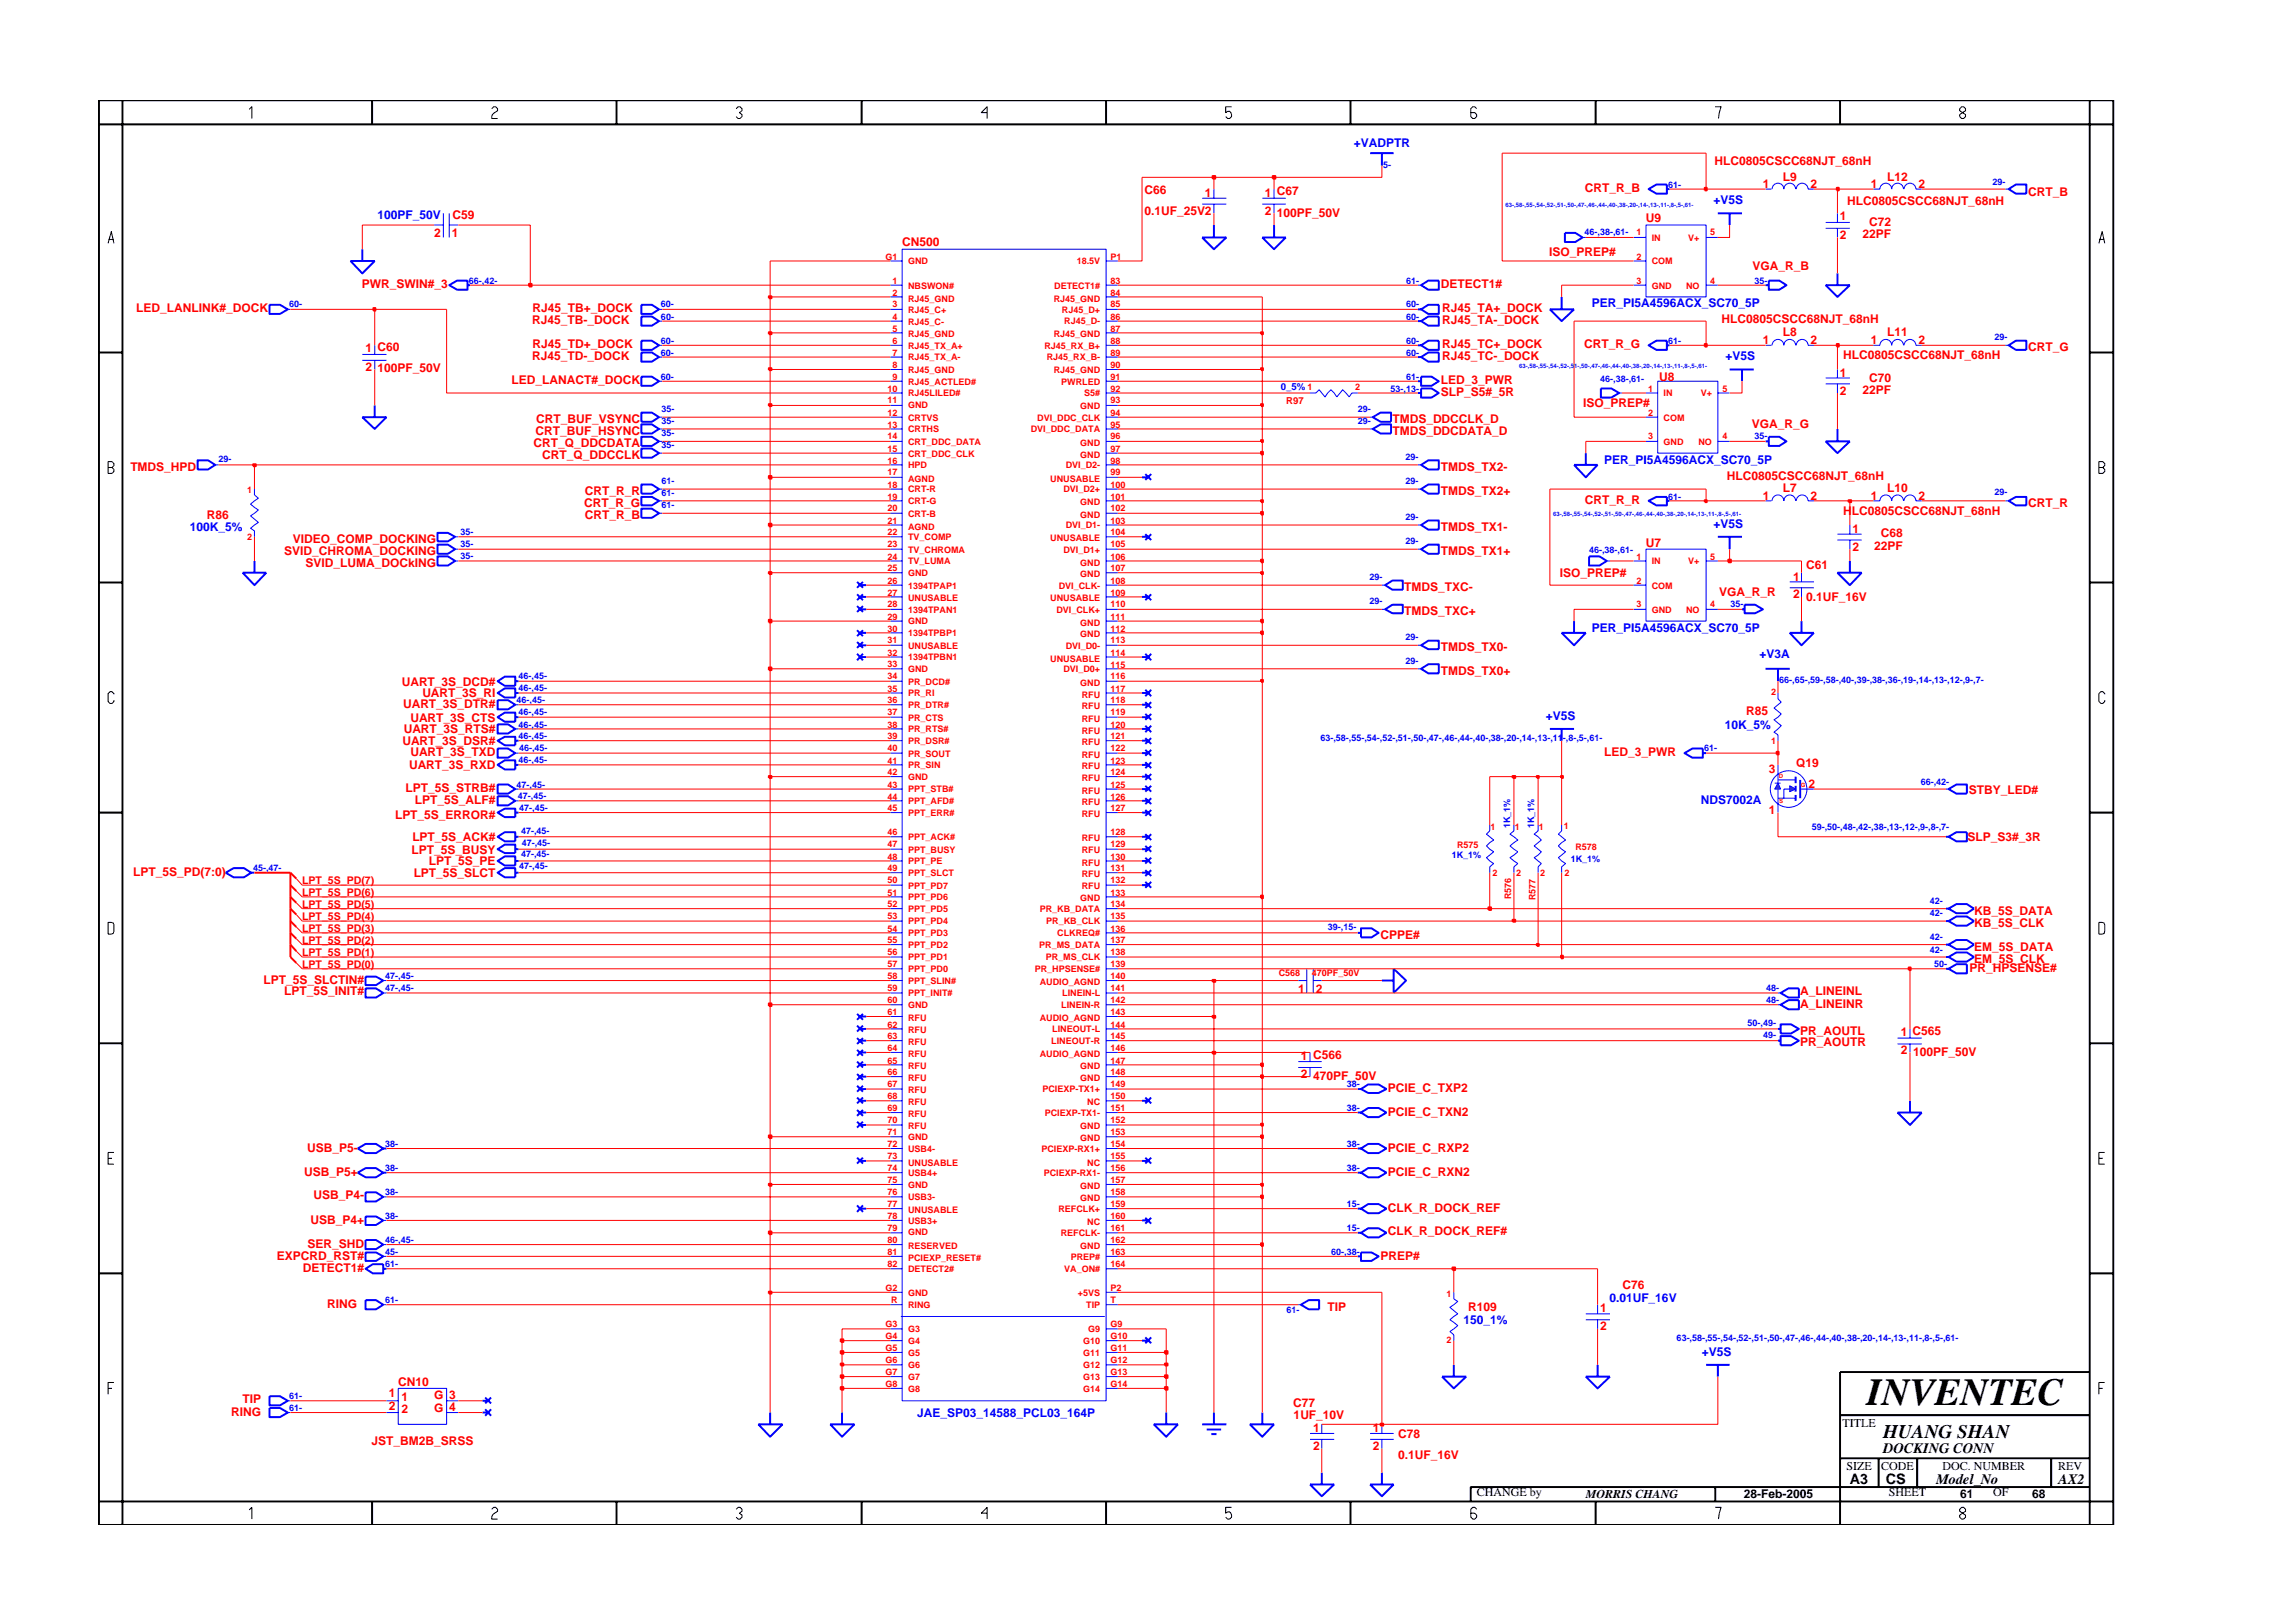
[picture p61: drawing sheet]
<svg xmlns="http://www.w3.org/2000/svg" width="297mm" height="210mm" viewBox="0 0 297 210" stroke-linecap="round" stroke-linejoin="round" font-family="sans-serif">
<defs><g id="words">
<text font-size="5" x="241.8" y="182">INVENTEC</text>
<text font-size="2.5" x="244" y="186.3">HUANG SHAN</text>
<g font-size="1.9">
<text x="244" y="188.2">DOCKING CONN</text>
<text x="239.6" y="192.2">A3</text>
<text x="244.3" y="192.3">CS</text>
<text x="250.8" y="192.2">Model_No</text>
<text x="266.6" y="192.2">AX2</text>
</g>
<g font-size="1.6" fill="#00f">
<text x="175.4" y="19.1">+VADPTR</text>
<text x="48.9" y="28.4">100PF_50V</text>
<text x="222" y="26.4">+V5S</text>
<text x="206.2" y="39.8">PER_PI5A4596ACX_SC70_5P</text>
<text x="223.5" y="46.7">+V5S</text>
<text x="207.8" y="60.1">PER_PI5A4596ACX_SC70_5P</text>
<text x="24.6" y="68.8">100K_5%</text>
<text x="222" y="68.4">+V5S</text>
<text x="206.2" y="81.8">PER_PI5A4596ACX_SC70_5P</text>
<text x="227.9" y="85.3">+V3A</text>
<text x="200.2" y="93.2">+V5S</text>
<text x="223.4" y="94.4">10K_5%</text>
<text x="220.3" y="104.1">NDS7002A</text>
<text x="189.6" y="171.6">150_1%</text>
<text x="208.5" y="168.7">0.01UF_16V</text>
<text x="220.5" y="175.6">+V5S</text>
<text x="118.8" y="183.6">JAE_SP03_14588_PCL03_164P</text>
</g>
<g font-size="1.6" fill="#f00">
<text x="222.1" y="21.4">HLC0805CSCC68NJT_68nH</text>
<text x="230.9" y="23.4">L9</text>
<text x="244.5" y="23.4">L12</text>
<text x="58.6" y="28.4">C59</text>
<text x="148.3" y="27.9">0.1UF_25V2</text>
<text x="148.3" y="25.2">C66</text>
<text x="156.1" y="25.5">1</text>
<text x="163.9" y="25.5">1 C67</text>
<text x="163.9" y="27.8">2</text>
<text x="165.4" y="28.1">100PF_50V</text>
<text x="205.3" y="24.9">CRT_R_B</text>
<text x="213.2" y="28.8">U9</text>
<text x="228.4" y="24.3">1</text>
<text x="234.6" y="24.3">2</text>
<text x="238.3" y="28.6">1</text>
<text x="239.3" y="26.5">HLC0805CSCC68NJT_68nH</text>
<text x="242.1" y="29.2">C72</text>
<text x="242.3" y="24.3">1</text>
<text x="248.5" y="24.3">2</text>
<text x="262.7" y="25.3">CRT_B</text>
<text x="56.2" y="30.8">2</text>
<text x="58.5" y="30.8">1</text>
<text x="116.9" y="31.9">CN500</text>
<text x="200.7" y="33.2">ISO_PREP#</text>
<text x="227" y="35">VGA_R_B</text>
<text x="238.3" y="30.9">2</text>
<text x="241.3" y="30.8">22PF</text>
<text x="17.7" y="40.4">LED_LANLINK#_DOCK</text>
<text x="46.9" y="37.4">PWR_SWIN#_3</text>
<text x="69" y="40.4">RJ45_TB+_DOCK</text>
<text x="186.6" y="37.4">DETECT1#</text>
<text x="186.8" y="40.4">RJ45_TA+_DOCK</text>
<text x="223" y="41.9">HLC0805CSCC68NJT_68nH</text>
<text x="47.4" y="45.7">1 C60</text>
<text x="69" y="42">RJ45_TB-_DOCK</text>
<text x="69" y="46.7">RJ45_TD-_DOCK</text>
<text x="69" y="45.1">RJ45_TD+_DOCK</text>
<text x="186.8" y="45.1">RJ45_TC+_DOCK</text>
<text x="186.8" y="46.7">RJ45_TC-_DOCK</text>
<text x="186.8" y="42">RJ45_TA-_DOCK</text>
<text x="205.2" y="45.1">CRT_R_G</text>
<text x="228.4" y="44.6">1</text>
<text x="230.9" y="43.5">L8</text>
<text x="234.6" y="44.6">2</text>
<text x="238.8" y="46.5">HLC0805CSCC68NJT_68nH</text>
<text x="242.3" y="44.6">1</text>
<text x="244.5" y="43.5">L11</text>
<text x="248.5" y="44.6">2</text>
<text x="262.7" y="45.5">CRT_G</text>
<text x="47.4" y="48">2</text>
<text x="48.9" y="48.2">100PF_50V</text>
<text x="66.3" y="49.8">LED_LANACT#_DOCK</text>
<text x="186.6" y="49.8">LED_3_PWR</text>
<text x="186.6" y="51.3">SLP_S5#_5R</text>
<text x="205.1" y="52.8">ISO_PREP#</text>
<text x="214.9" y="49.3">U8</text>
<text x="238.3" y="51.2">2</text>
<text x="238.3" y="48.8">1</text>
<text x="241.3" y="51">22PF</text>
<text x="242.1" y="49.5">C70</text>
<text x="69.1" y="57.9">CRT_Q_DDCDATA</text>
<text x="69.4" y="56.4">CRT_BUF_HSYNC</text>
<text x="69.5" y="54.8">CRT_BUF_VSYNC</text>
<text x="70.2" y="59.5">CRT_Q_DDCCLK</text>
<text x="180.4" y="54.8">TMDS_DDCCLK_D</text>
<text x="180.4" y="56.4">TMDS_DDCDATA_D</text>
<text x="226.9" y="55.5">VGA_R_G</text>
<text x="16.9" y="61.1">TMDS_HPD</text>
<text x="75.7" y="65.7">CRT_R_G</text>
<text x="75.8" y="64.1">CRT_R_R</text>
<text x="186.6" y="61.1">TMDS_TX2-</text>
<text x="186.6" y="64.1">TMDS_TX2+</text>
<text x="205.3" y="65.3">CRT_R_R</text>
<text x="223.7" y="62.2">HLC0805CSCC68NJT_68nH</text>
<text x="228.4" y="64.7">1</text>
<text x="230.9" y="63.8">L7</text>
<text x="234.6" y="64.7">2</text>
<text x="242.3" y="64.7">1</text>
<text x="244.5" y="63.8">L10</text>
<text x="248.5" y="64.7">2</text>
<text x="262.7" y="65.7">CRT_R</text>
<text x="26.8" y="67.3">R86</text>
<text x="36.8" y="71.9">SVID_CHROMA_DOCKING</text>
<text x="37.9" y="70.4">VIDEO_COMP_DOCKING</text>
<text x="75.8" y="67.2">CRT_R_B</text>
<text x="186.6" y="71.9">TMDS_TX1+</text>
<text x="186.6" y="68.8">TMDS_TX1-</text>
<text x="213.2" y="70.9">U7</text>
<text x="238.8" y="66.7">HLC0805CSCC68NJT_68nH</text>
<text x="240" y="69">1</text>
<text x="240" y="71.3">2</text>
<text x="242.8" y="71.2">22PF</text>
<text x="243.6" y="69.6">C68</text>
<text x="39.6" y="73.4">SVID_LUMA_DOCkING</text>
<text x="181.9" y="76.6">TMDS_TXC-</text>
<text x="202" y="74.8">ISO_PREP#</text>
<text x="222.7" y="77.2">VGA_R_R</text>
<text x="232.3" y="77.5">2</text>
<text x="232.3" y="75.2">1</text>
<text x="234" y="73.8">C61</text>
<text x="234" y="77.9">0.1UF_16V</text>
<text x="181.9" y="79.7">TMDS_TXC+</text>
<text x="52" y="88.8">UART_3S_DCD#</text>
<text x="186.6" y="87.5">TMDS_TX0+</text>
<text x="186.6" y="84.3">TMDS_TX0-</text>
<text x="52.2" y="91.7">UART_3S_DTR#</text>
<text x="52.3" y="95">UART_3S_RTS#</text>
<text x="53.2" y="93.5">UART_3S_CTS</text>
<text x="54.7" y="90.4">UART_3S_RI</text>
<text x="226.2" y="92.7">R85</text>
<text x="52.1" y="96.5">UART_3S_DSR#</text>
<text x="53" y="99.7">UART_3S_RXD</text>
<text x="53.2" y="97.9">UART_3S_TXD</text>
<text x="207.8" y="97.9">LED_3_PWR</text>
<text x="229.1" y="100.2">3</text>
<text x="232.7" y="99.3">Q19</text>
<text x="51.2" y="106.1">LPT_5S_ERROR#</text>
<text x="52.6" y="102.6">LPT_5S_STRB#</text>
<text x="53.8" y="104.2">LPT_5S_ALF#</text>
<text x="229.1" y="105.4">1</text>
<text x="234.3" y="102.1">2</text>
<text x="255" y="102.8">STBY_LED#</text>
<text x="17.2" y="113.5">LPT_5S_PD(7:0)</text>
<text x="53.3" y="110.6">LPT_5S_BUSY</text>
<text x="53.4" y="109">LPT_5S_ACK#</text>
<text x="53.6" y="113.6">LPT_5S_SLCT</text>
<text x="55.6" y="112.1">LPT_5S_PE</text>
<text x="254.9" y="109">SLP_S3#_3R</text>
<text x="255.7" y="118.6">KB_5S_DATA</text>
<text x="178.8" y="121.6">CPPE#</text>
<text x="255.1" y="125.9">PR_HPSENSE#</text>
<text x="255.7" y="120.1">KB_5S_CLK</text>
<text x="255.7" y="123.2">EM_5S_DATA</text>
<text x="255.7" y="124.7">EM_5S_CLK</text>
<text x="34.2" y="127.4">LPT_5S_SLCTIN#</text>
<text x="36.8" y="129">LPT_5S_INIT#</text>
<text x="168.2" y="128.6">1</text>
<text x="170.5" y="128.6">2</text>
<text x="233.2" y="129">A_LINEINL</text>
<text x="233.2" y="130.6">A_LINEINR</text>
<text x="168.5" y="137.4">1 C566</text>
<text x="233.2" y="134">PR_AOUTL</text>
<text x="233.2" y="135.6">PR_AOUTR</text>
<text x="246.2" y="134.2">1 C565</text>
<text x="246.2" y="136.6">2</text>
<text x="247.8" y="136.8">100PF_50V</text>
<text x="168.5" y="139.6">2</text>
<text x="170.1" y="139.9">470PF_50V</text>
<text x="179.8" y="141.4">PCIE_C_TXP2</text>
<text x="39.8" y="149.2">USB_P5-</text>
<text x="179.8" y="149.2">PCIE_C_RXP2</text>
<text x="179.8" y="144.5">PCIE_C_TXN2</text>
<text x="39.4" y="152.3">USB_P5+</text>
<text x="40.6" y="155.4">USB_P4-</text>
<text x="179.8" y="152.3">PCIE_C_RXN2</text>
<text x="39.9" y="161.6">SER_SHD</text>
<text x="40.2" y="158.5">USB_P4+</text>
<text x="179.8" y="160">CLK_R_DOCK_REF#</text>
<text x="179.8" y="157">CLK_R_DOCK_REF</text>
<text x="35.9" y="163.2">EXPCRD_RST#</text>
<text x="39.2" y="164.8">DETECT1#</text>
<text x="178.8" y="163.2">PREP#</text>
<text x="210.2" y="167">C76</text>
<text x="42.4" y="169.4">RING</text>
<text x="172" y="169.8">TIP</text>
<text x="190.2" y="169.9">R109</text>
<text x="207.3" y="170">1</text>
<text x="207.3" y="172.3">2</text>
<text x="51.6" y="179.5">CN10</text>
<text x="29.9" y="183.4">RING</text>
<text x="31.4" y="181.8">TIP</text>
<text x="50.4" y="181">1</text>
<text x="50.4" y="182.6">2</text>
<text x="52" y="181.6">1</text>
<text x="52" y="183.1">2</text>
<text x="56.2" y="181.3">G</text>
<text x="56.2" y="182.9">G</text>
<text x="58.2" y="181.2">3</text>
<text x="58.2" y="182.8">4</text>
<text x="167.5" y="182.3">C77</text>
<text x="167.6" y="183.8">1UF_10V</text>
<text x="170.1" y="185.5">1</text>
<text x="177.8" y="185.5">1</text>
<text x="48.1" y="187.1">JST_BM2B_SRSS</text>
<text x="170.1" y="187.8">2</text>
<text x="177.8" y="187.8">2</text>
<text x="181.1" y="189">0.1UF_16V</text>
<text x="181.1" y="186.3">C78</text>
</g>
<g font-size="1.6">
<text x="238.7" y="184.8">TITLE</text>
<text x="239.2" y="190.4">SIZE</text>
<text x="243.7" y="190.4">CODE</text>
<text x="251.6" y="190.4">DOC. NUMBER</text>
<text x="266.6" y="190.4">REV</text>
<text x="191.3" y="193.9">CHANGE by</text>
<text x="205.4" y="194.1">MORRIS CHANG</text>
<text x="225.9" y="194.1">28-Feb-2005</text>
<text x="244.7" y="193.9">SHEET</text>
<text x="253.9" y="194.1">61</text>
<text x="258.2" y="193.9">OF</text>
<text x="263.3" y="194.1">68</text>
</g>
<g font-size="1.4" fill="#f00">
<text x="39.1" y="117.6">LPT_5S_PD(5)</text>
<text x="39.1" y="114.5">LPT_5S_PD(7)</text>
<text x="39.1" y="119.2">LPT_5S_PD(4)</text>
<text x="39.1" y="116.1">LPT_5S_PD(6)</text>
<text x="39.1" y="123.9">LPT_5S_PD(1)</text>
<text x="39.1" y="120.8">LPT_5S_PD(3)</text>
<text x="39.1" y="122.3">LPT_5S_PD(2)</text>
<text x="39.1" y="125.4">LPT_5S_PD(0)</text>
</g>
<g font-size="1.2" fill="#00f">
<text x="179.2" y="21.7">5-</text>
<text x="216.1" y="24.3">61-</text>
<text x="258.1" y="24">29-</text>
<text x="205.3" y="30.5">46-,38-,61-</text>
<text x="37.5" y="39.8">60-</text>
<text x="60.7" y="36.8">66-,42-</text>
<text x="85.6" y="39.8">60-</text>
<text x="85.6" y="41.4">60-</text>
<text x="182.2" y="39.8">60-</text>
<text x="182.2" y="36.8">61-</text>
<text x="182.2" y="41.4">60-</text>
<text x="227.3" y="36.8">35-</text>
<text x="85.6" y="46.1">60-</text>
<text x="85.6" y="44.6">60-</text>
<text x="182.2" y="46.1">60-</text>
<text x="182.2" y="44.6">60-</text>
<text x="216.1" y="44.6">61-</text>
<text x="258.4" y="44">29-</text>
<text x="85.6" y="49.2">60-</text>
<text x="85.7" y="53.4">35-</text>
<text x="165.9" y="50.5">0_5% 1</text>
<text x="175.9" y="53.4">29-</text>
<text x="180.1" y="50.7">53-,13-</text>
<text x="182.2" y="49.2">61-</text>
<text x="207.3" y="49.5">46-,38-,61-</text>
<text x="28.3" y="59.8">29-</text>
<text x="85.7" y="58.1">35-</text>
<text x="85.7" y="56.4">35-</text>
<text x="85.7" y="54.9">35-</text>
<text x="175.9" y="54.9">29-</text>
<text x="182.1" y="59.6">29-</text>
<text x="227.3" y="56.9">35-</text>
<text x="85.7" y="62.7">61-</text>
<text x="85.7" y="65.8">61-</text>
<text x="85.7" y="64.2">61-</text>
<text x="182.1" y="62.7">29-</text>
<text x="216.1" y="64.7">61-</text>
<text x="258.4" y="64.2">29-</text>
<text x="59.6" y="70.9">35-</text>
<text x="59.6" y="69.3">35-</text>
<text x="182.1" y="70.5">29-</text>
<text x="182.1" y="67.4">29-</text>
<text x="205.9" y="71.7">46-,38-,61-</text>
<text x="59.6" y="72.4">35-</text>
<text x="177.4" y="75.2">29-</text>
<text x="177.4" y="78.2">29-</text>
<text x="182.1" y="82.9">29-</text>
<text x="224.2" y="78.7">35-</text>
<text x="67.2" y="89.5">46-,45-</text>
<text x="67.2" y="87.9">46-,45-</text>
<text x="182.1" y="86">29-</text>
<text x="230.5" y="88.5">66-,65-,59-,58-,40-,39-,38-,36-,19-,14-,13-,12-,9-,7-</text>
<text x="66.9" y="91.1">46-,45-</text>
<text x="67.2" y="95.7">46-,45-</text>
<text x="67.2" y="94.3">46-,45-</text>
<text x="67.2" y="92.6">46-,45-</text>
<text x="171.1" y="96">63-,58-,55-,54-,52-,51-,50-,47-,46-,44-,40-,38-,20-,14-,13-,11-,8-,5-,61-</text>
<text x="67.2" y="98.8">46-,45-</text>
<text x="67.3" y="97.2">46-,45-</text>
<text x="220.8" y="97.3">61-</text>
<text x="248.8" y="101.7">66-,42-</text>
<text x="66.9" y="102.1">47-,45-</text>
<text x="67.1" y="103.5">47-,45-</text>
<text x="67.3" y="105">47-,45-</text>
<text x="195.6" y="107.3" transform="rotate(-90 195.6 107.3)">1K_1%</text>
<text x="198.7" y="107.3" transform="rotate(-90 198.7 107.3)">1K_1%</text>
<text x="234.7" y="107.6">59-,50-,48-,42-,38-,13-,12-,9-,8-,7-</text>
<text x="32.8" y="112.9">45-,47-</text>
<text x="67.3" y="112.6">47-,45-</text>
<text x="67.5" y="108">47-,45-</text>
<text x="67.5" y="111.1">47-,45-</text>
<text x="67.6" y="109.6">47-,45-</text>
<text x="188.1" y="111.2">1K_1%</text>
<text x="203.5" y="111.7">1K_1%</text>
<text x="250" y="117.2">42-</text>
<text x="250" y="118.7">42-</text>
<text x="172" y="120.5">39-,15-</text>
<text x="250" y="121.8">42-</text>
<text x="250" y="123.4">42-</text>
<text x="250.6" y="125.3">50-</text>
<text x="49.9" y="128.4">47-,45-</text>
<text x="49.9" y="126.9">47-,45-</text>
<text x="228.8" y="130">48-</text>
<text x="228.8" y="128.4">48-</text>
<text x="226.4" y="132.9">50-,49-</text>
<text x="228.4" y="134.4">49-</text>
<text x="174.5" y="140.8">38-</text>
<text x="174.5" y="144">38-</text>
<text x="49.9" y="148.6">38-</text>
<text x="174.5" y="148.6">38-</text>
<text x="49.9" y="154.8">38-</text>
<text x="49.9" y="151.8">38-</text>
<text x="174.5" y="151.8">38-</text>
<text x="49.9" y="161.1">46-,45-</text>
<text x="49.9" y="157.9">38-</text>
<text x="174.5" y="159.5">15-</text>
<text x="174.5" y="156.4">15-</text>
<text x="49.9" y="164.2">61-</text>
<text x="49.9" y="162.6">45-</text>
<text x="172.4" y="162.6">60-,38-</text>
<text x="49.9" y="168.9">61-</text>
<text x="166.7" y="170.1">61-</text>
<text x="217.2" y="173.7">63-,58-,55-,54-,52-,51-,50-,47-,46-,44-,40-,38-,20-,14-,13-,11-,8-,5-,61-</text>
<text x="37.5" y="182.8">61-</text>
<text x="37.5" y="181.2">61-</text>
</g>
<g font-size="1.2" fill="#f00">
<text x="114.7" y="33.6">G1</text>
<text x="117.6" y="34.2">GND</text>
<text x="139.5" y="34.2">18.5V</text>
<text x="143.9" y="33.6">P1</text>
<text x="212" y="33.6">2</text>
<text x="212" y="30.5">1</text>
<text x="214" y="34.2">COM</text>
<text x="214" y="31.2">IN</text>
<text x="218.7" y="31.2">V+</text>
<text x="221.5" y="30.5">5</text>
<text x="115.6" y="39.8">3</text>
<text x="115.6" y="41.4">4</text>
<text x="115.6" y="38.3">2</text>
<text x="115.6" y="36.8">1</text>
<text x="117.6" y="40.5">RJ45_C+</text>
<text x="117.6" y="39.1">RJ45_GND</text>
<text x="117.6" y="37.4">NBSWON#</text>
<text x="136.5" y="39.1">RJ45_GND</text>
<text x="136.6" y="37.4">DETECT1#</text>
<text x="137.6" y="40.5">RJ45_D+</text>
<text x="143.9" y="39.8">85</text>
<text x="143.9" y="41.4">86</text>
<text x="143.9" y="36.8">83</text>
<text x="143.9" y="38.3">84</text>
<text x="212" y="36.8">3</text>
<text x="214" y="37.4">GND</text>
<text x="218.4" y="37.4">NO</text>
<text x="221.5" y="36.8">4</text>
<text x="115.6" y="44.6">6</text>
<text x="115.6" y="46.1">7</text>
<text x="115.6" y="47.6">8</text>
<text x="115.6" y="43">5</text>
<text x="117.6" y="45.2">RJ45_TX_A+</text>
<text x="117.6" y="46.7">RJ45_TX_A-</text>
<text x="117.6" y="42">RJ45_C-</text>
<text x="117.6" y="43.7">RJ45_GND</text>
<text x="135.3" y="45.2">RJ45_RX_B+</text>
<text x="135.6" y="46.7">RJ45_RX_B-</text>
<text x="136.5" y="43.7">RJ45_GND</text>
<text x="137.9" y="42">RJ45_D-</text>
<text x="143.9" y="44.6">88</text>
<text x="143.9" y="46.1">89</text>
<text x="143.9" y="43">87</text>
<text x="143.9" y="47.6">90</text>
<text x="115" y="50.7">10</text>
<text x="115" y="53.9">12</text>
<text x="115" y="52.3">11</text>
<text x="115.6" y="49.2">9</text>
<text x="117.6" y="51.4">RJ45LILED#</text>
<text x="117.6" y="49.8">RJ45_ACTLED#</text>
<text x="117.6" y="48.4">RJ45_GND</text>
<text x="117.6" y="52.9">GND</text>
<text x="136.5" y="48.4">RJ45_GND</text>
<text x="137.5" y="49.8">PWRLED</text>
<text x="139.9" y="53">GND</text>
<text x="140.4" y="51.4">S5#</text>
<text x="143.9" y="50.7">92</text>
<text x="143.9" y="49.2">91</text>
<text x="143.9" y="52.3">93</text>
<text x="143.9" y="53.9">94</text>
<text x="166.6" y="52.4">R97</text>
<text x="175.5" y="50.6">2</text>
<text x="213.5" y="53.9">2</text>
<text x="213.5" y="50.7">1</text>
<text x="215.5" y="51.4">IN</text>
<text x="220.3" y="51.4">V+</text>
<text x="223.1" y="50.7">5</text>
<text x="115" y="55.4">13</text>
<text x="115" y="58.5">15</text>
<text x="115" y="56.9">14</text>
<text x="117.6" y="56">CRTHS</text>
<text x="117.6" y="54.5">CRTVS</text>
<text x="117.6" y="59.1">CRT_DDC_CLK</text>
<text x="117.6" y="57.6">CRT_DDC_DATA</text>
<text x="133.5" y="56">DVI_DDC_DATA</text>
<text x="134.4" y="54.5">DVI_DDC_CLK</text>
<text x="139.9" y="57.8">GND</text>
<text x="139.9" y="59.3">GND</text>
<text x="143.9" y="56.9">96</text>
<text x="143.9" y="58.5">97</text>
<text x="143.9" y="55.4">95</text>
<text x="213.5" y="56.9">3</text>
<text x="215.5" y="54.5">COM</text>
<text x="215.5" y="57.6">GND</text>
<text x="220" y="57.6">NO</text>
<text x="223.1" y="56.9">4</text>
<text x="32" y="63.9">1</text>
<text x="115" y="61.6">17</text>
<text x="115" y="60.1">16</text>
<text x="115" y="64.7">19</text>
<text x="115" y="63.2">18</text>
<text x="117.6" y="62.4">AGND</text>
<text x="117.6" y="60.7">HPD</text>
<text x="117.6" y="65.3">CRT-G</text>
<text x="117.6" y="63.8">CRT-R</text>
<text x="136" y="62.4">UNUSABLE</text>
<text x="137.8" y="63.8">DVI_D2+</text>
<text x="138.1" y="60.7">DVI_D2-</text>
<text x="139.9" y="65.5">GND</text>
<text x="143.9" y="64.7">101</text>
<text x="143.9" y="63.2">100</text>
<text x="143.9" y="60.1">98</text>
<text x="143.9" y="61.6">99</text>
<text x="32" y="70">2</text>
<text x="115" y="70.9">23</text>
<text x="115" y="69.4">22</text>
<text x="115" y="67.8">21</text>
<text x="115" y="66.2">20</text>
<text x="117.6" y="71.6">TV_CHROMA</text>
<text x="117.6" y="70">TV_COMP</text>
<text x="117.6" y="68.6">AGND</text>
<text x="117.6" y="66.9">CRT-B</text>
<text x="136" y="70.1">UNUSABLE</text>
<text x="137.8" y="71.6">DVI_D1+</text>
<text x="138.1" y="68.5">DVI_D1-</text>
<text x="139.9" y="67.1">GND</text>
<text x="143.9" y="66.2">102</text>
<text x="143.9" y="69.4">104</text>
<text x="143.9" y="70.9">105</text>
<text x="143.9" y="67.8">103</text>
<text x="115" y="72.5">24</text>
<text x="115" y="74">25</text>
<text x="115" y="77.2">27</text>
<text x="115" y="75.6">26</text>
<text x="117.6" y="73.1">TV_LUMA</text>
<text x="117.6" y="74.6">GND</text>
<text x="117.6" y="77.9">UNUSABLE</text>
<text x="117.6" y="76.2">1394TPAP1</text>
<text x="136" y="77.9">UNUSABLE</text>
<text x="137.1" y="76.2">DVI_CLK-</text>
<text x="139.9" y="73.3">GND</text>
<text x="139.9" y="74.8">GND</text>
<text x="143.9" y="72.5">106</text>
<text x="143.9" y="74">107</text>
<text x="143.9" y="77.2">109</text>
<text x="143.9" y="75.6">108</text>
<text x="212" y="75.6">2</text>
<text x="212" y="72.5">1</text>
<text x="214" y="76.2">COM</text>
<text x="214" y="73.1">IN</text>
<text x="218.7" y="73.1">V+</text>
<text x="221.5" y="72.5">5</text>
<text x="115" y="80.3">29</text>
<text x="115" y="83.3">31</text>
<text x="115" y="78.7">28</text>
<text x="115" y="81.8">30</text>
<text x="117.6" y="80.8">GND</text>
<text x="117.6" y="79.4">1394TPAN1</text>
<text x="117.6" y="82.4">1394TPBP1</text>
<text x="136.9" y="79.4">DVI_CLK+</text>
<text x="139.9" y="82.6">GND</text>
<text x="139.9" y="81.1">GND</text>
<text x="143.9" y="81.8">112</text>
<text x="143.9" y="78.7">110</text>
<text x="143.9" y="83.3">113</text>
<text x="143.9" y="80.3">111</text>
<text x="212" y="78.7">3</text>
<text x="214" y="79.4">GND</text>
<text x="218.4" y="79.4">NO</text>
<text x="221.5" y="78.7">4</text>
<text x="115" y="88">34</text>
<text x="115" y="89.6">35</text>
<text x="115" y="86.5">33</text>
<text x="115" y="84.9">32</text>
<text x="117.6" y="88.7">PR_DCD#</text>
<text x="117.6" y="84.1">UNUSABLE</text>
<text x="117.6" y="87.1">GND</text>
<text x="117.6" y="85.6">1394TPBN1</text>
<text x="136" y="85.7">UNUSABLE</text>
<text x="137.8" y="87.1">DVI_D0+</text>
<text x="138.1" y="84">DVI_D0-</text>
<text x="139.9" y="88.8">GND</text>
<text x="143.9" y="84.9">114</text>
<text x="143.9" y="88">116</text>
<text x="143.9" y="89.6">117</text>
<text x="143.9" y="86.5">115</text>
<text x="115" y="94.3">38</text>
<text x="115" y="92.7">37</text>
<text x="115" y="95.8">39</text>
<text x="115" y="91.1">36</text>
<text x="117.6" y="93.3">PR_CTS</text>
<text x="117.6" y="91.7">PR_DTR#</text>
<text x="117.6" y="90.2">PR_RI</text>
<text x="117.6" y="94.9">PR_RTS#</text>
<text x="140.1" y="90.4">RFU</text>
<text x="140.1" y="91.9">RFU</text>
<text x="140.1" y="93.5">RFU</text>
<text x="140.1" y="95">RFU</text>
<text x="143.9" y="91.1">118</text>
<text x="143.9" y="92.7">119</text>
<text x="143.9" y="94.3">120</text>
<text x="143.9" y="95.8">121</text>
<text x="229.4" y="90.1">2</text>
<text x="115" y="98.9">41</text>
<text x="115" y="97.3">40</text>
<text x="115" y="100.4">42</text>
<text x="117.6" y="96.4">PR_DSR#</text>
<text x="117.6" y="99.5">PR_SIN</text>
<text x="117.6" y="98">PR_SOUT</text>
<text x="117.6" y="101">GND</text>
<text x="140.1" y="98.2">RFU</text>
<text x="140.1" y="99.7">RFU</text>
<text x="140.1" y="101.2">RFU</text>
<text x="140.1" y="96.5">RFU</text>
<text x="143.9" y="97.3">122</text>
<text x="143.9" y="98.9">123</text>
<text x="143.9" y="100.4">124</text>
<text x="229.4" y="96.3">1</text>
<text x="115" y="102.1">43</text>
<text x="115" y="103.6">44</text>
<text x="115" y="105.1">45</text>
<text x="117.6" y="102.7">PPT_STB#</text>
<text x="117.6" y="104.2">PPT_AFD#</text>
<text x="117.6" y="105.7">PPT_ERR#</text>
<text x="140.1" y="102.8">RFU</text>
<text x="140.1" y="104.3">RFU</text>
<text x="140.1" y="105.9">RFU</text>
<text x="143.9" y="102.1">125</text>
<text x="143.9" y="103.6">126</text>
<text x="143.9" y="105.1">127</text>
<text x="193.1" y="107.5">1</text>
<text x="196.2" y="107.5">1</text>
<text x="199.4" y="107.5">1</text>
<text x="202.6" y="107.4">1</text>
<text x="115" y="111.4">48</text>
<text x="115" y="112.9">49</text>
<text x="115" y="108.2">46</text>
<text x="115" y="109.8">47</text>
<text x="117.6" y="112">PPT_PE</text>
<text x="117.6" y="113.5">PPT_SLCT</text>
<text x="117.6" y="108.8">PPT_ACK#</text>
<text x="117.6" y="110.4">PPT_BUSY</text>
<text x="140.1" y="112.1">RFU</text>
<text x="140.1" y="113.7">RFU</text>
<text x="140.1" y="109">RFU</text>
<text x="140.1" y="110.5">RFU</text>
<text x="143.9" y="111.4">130</text>
<text x="143.9" y="112.9">131</text>
<text x="143.9" y="108.2">128</text>
<text x="143.9" y="109.8">129</text>
<text x="188.8" y="109.8">R575</text>
<text x="193.4" y="113.5">2</text>
<text x="196.4" y="113.5">2</text>
<text x="199.5" y="113.5">2</text>
<text x="202.7" y="113.5">2</text>
<text x="204.1" y="110.2">R578</text>
<text x="115" y="119.1">53</text>
<text x="115" y="117.5">52</text>
<text x="115" y="116">51</text>
<text x="115" y="114.4">50</text>
<text x="117.6" y="119.8">PPT_PD4</text>
<text x="117.6" y="118.2">PPT_PD5</text>
<text x="117.6" y="116.6">PPT_PD6</text>
<text x="117.6" y="115.1">PPT_PD7</text>
<text x="134.7" y="118.2">PR_KB_DATA</text>
<text x="135.5" y="119.8">PR_KB_CLK</text>
<text x="139.9" y="116.8">GND</text>
<text x="140.1" y="115.2">RFU</text>
<text x="143.9" y="119.1">135</text>
<text x="143.9" y="117.5">134</text>
<text x="143.9" y="114.4">132</text>
<text x="143.9" y="116">133</text>
<text x="195.8" y="116.5" transform="rotate(-90 195.8 116.5)">R576</text>
<text x="198.9" y="116.6" transform="rotate(-90 198.9 116.6)">R577</text>
<text x="115" y="122.2">55</text>
<text x="115" y="120.7">54</text>
<text x="115" y="125.3">57</text>
<text x="115" y="123.7">56</text>
<text x="117.6" y="122.8">PPT_PD2</text>
<text x="117.6" y="121.3">PPT_PD3</text>
<text x="117.6" y="125.9">PPT_PD0</text>
<text x="117.6" y="124.4">PPT_PD1</text>
<text x="134" y="125.9">PR_HPSENSE#</text>
<text x="134.6" y="122.8">PR_MS_DATA</text>
<text x="135.5" y="124.4">PR_MS_CLK</text>
<text x="137" y="121.3">CLKREQ#</text>
<text x="143.9" y="125.3">139</text>
<text x="143.9" y="123.7">138</text>
<text x="143.9" y="122.2">137</text>
<text x="143.9" y="120.7">136</text>
<text x="115" y="126.9">58</text>
<text x="115" y="128.4">59</text>
<text x="115" y="131.5">61</text>
<text x="115" y="130">60</text>
<text x="117.6" y="127.5">PPT_SLIN#</text>
<text x="117.6" y="129.1">PPT_INIT#</text>
<text x="117.6" y="130.6">GND</text>
<text x="134.7" y="127.6">AUDIO_AGND</text>
<text x="137.5" y="130.6">LINEIN-R</text>
<text x="137.6" y="129.1">LINEIN-L</text>
<text x="143.9" y="128.4">141</text>
<text x="143.9" y="130">142</text>
<text x="143.9" y="126.9">140</text>
<text x="143.9" y="131.5">143</text>
<text x="165.6" y="126.5">C568</text>
<text x="170" y="126.5">470PF_50V</text>
<text x="115" y="133.1">62</text>
<text x="115" y="134.6">63</text>
<text x="115" y="136.2">64</text>
<text x="115" y="137.8">65</text>
<text x="117.6" y="132.3">RFU</text>
<text x="117.6" y="133.9">RFU</text>
<text x="117.6" y="135.4">RFU</text>
<text x="117.6" y="136.9">RFU</text>
<text x="134.7" y="132.3">AUDIO_AGND</text>
<text x="134.7" y="136.9">AUDIO_AGND</text>
<text x="136.2" y="135.3">LINEOUT-R</text>
<text x="136.3" y="133.7">LINEOUT-L</text>
<text x="143.9" y="133.1">144</text>
<text x="143.9" y="134.6">145</text>
<text x="143.9" y="136.2">146</text>
<text x="143.9" y="137.8">147</text>
<text x="115" y="144">69</text>
<text x="115" y="139.3">66</text>
<text x="115" y="140.8">67</text>
<text x="115" y="142.4">68</text>
<text x="117.6" y="143.2">RFU</text>
<text x="117.6" y="138.5">RFU</text>
<text x="117.6" y="140.1">RFU</text>
<text x="117.6" y="141.6">RFU</text>
<text x="135" y="141.5">PCIEXP-TX1+</text>
<text x="139.9" y="138.5">GND</text>
<text x="139.9" y="140.1">GND</text>
<text x="140.8" y="143.2">NC</text>
<text x="143.9" y="140.8">149</text>
<text x="143.9" y="144">151</text>
<text x="143.9" y="139.3">148</text>
<text x="143.9" y="142.4">150</text>
<text x="115" y="148.6">72</text>
<text x="115" y="145.5">70</text>
<text x="115" y="147.1">71</text>
<text x="117.6" y="149.2">USB4-</text>
<text x="117.6" y="144.7">RFU</text>
<text x="117.6" y="146.2">RFU</text>
<text x="117.6" y="147.7">GND</text>
<text x="134.9" y="149.2">PCIEXP-RX1+</text>
<text x="135.3" y="144.6">PCIEXP-TX1-</text>
<text x="139.9" y="146.2">GND</text>
<text x="139.9" y="147.9">GND</text>
<text x="143.9" y="148.6">154</text>
<text x="143.9" y="145.5">152</text>
<text x="143.9" y="147.1">153</text>
<text x="115" y="154.8">76</text>
<text x="115" y="151.8">74</text>
<text x="115" y="150.1">73</text>
<text x="115" y="153.3">75</text>
<text x="117.6" y="155.5">USB3-</text>
<text x="117.6" y="152.4">USB4+</text>
<text x="117.6" y="151">UNUSABLE</text>
<text x="117.6" y="153.9">GND</text>
<text x="135.2" y="152.4">PCIEXP-RX1-</text>
<text x="139.9" y="154">GND</text>
<text x="139.9" y="155.6">GND</text>
<text x="140.8" y="151">NC</text>
<text x="143.9" y="153.3">157</text>
<text x="143.9" y="154.8">158</text>
<text x="143.9" y="151.8">156</text>
<text x="143.9" y="150.1">155</text>
<text x="115" y="157.9">78</text>
<text x="115" y="161.1">80</text>
<text x="115" y="156.4">77</text>
<text x="115" y="159.5">79</text>
<text x="117.6" y="158.5">USB3+</text>
<text x="117.6" y="161.8">RESERVED</text>
<text x="117.6" y="157.2">UNUSABLE</text>
<text x="117.6" y="160">GND</text>
<text x="137.1" y="157">REFCLK+</text>
<text x="137.4" y="160.1">REFCLK-</text>
<text x="139.9" y="161.8">GND</text>
<text x="140.8" y="158.7">NC</text>
<text x="143.9" y="157.9">160</text>
<text x="143.9" y="161.1">162</text>
<text x="143.9" y="156.4">159</text>
<text x="143.9" y="159.5">161</text>
<text x="114.7" y="167.2">G2</text>
<text x="115" y="162.6">81</text>
<text x="115" y="164.2">82</text>
<text x="117.6" y="163.3">PCIEXP_RESET#</text>
<text x="117.6" y="167.8">GND</text>
<text x="117.6" y="164.8">DETECT2#</text>
<text x="137.9" y="164.8">VA_ON#</text>
<text x="138.7" y="163.2">PREP#</text>
<text x="139.6" y="167.9">+5VS</text>
<text x="143.9" y="164.2">164</text>
<text x="143.9" y="162.6">163</text>
<text x="143.9" y="167.2">P2</text>
<text x="114.7" y="171.9">G3</text>
<text x="114.7" y="173.5">G4</text>
<text x="115.4" y="168.9">R</text>
<text x="117.6" y="169.5">RING</text>
<text x="117.6" y="172.6">G3</text>
<text x="140.7" y="169.5">TIP</text>
<text x="141" y="172.6">G9</text>
<text x="143.9" y="168.9">T</text>
<text x="143.9" y="171.9">G9</text>
<text x="143.9" y="173.5">G10</text>
<text x="187.4" y="168">1</text>
<text x="114.7" y="175">G5</text>
<text x="114.7" y="176.6">G6</text>
<text x="114.7" y="178.2">G7</text>
<text x="114.7" y="179.7">G8</text>
<text x="117.6" y="177.3">G6</text>
<text x="117.6" y="178.8">G7</text>
<text x="117.6" y="174.1">G4</text>
<text x="117.6" y="175.6">G5</text>
<text x="140.3" y="174.1">G10</text>
<text x="140.3" y="175.6">G11</text>
<text x="140.3" y="177.3">G12</text>
<text x="140.3" y="178.8">G13</text>
<text x="143.9" y="175">G11</text>
<text x="143.9" y="176.6">G12</text>
<text x="143.9" y="178.2">G13</text>
<text x="143.9" y="179.7">G14</text>
<text x="187.4" y="174">2</text>
<text x="117.6" y="180.3">G8</text>
<text x="140.3" y="180.3">G14</text>
</g>
<g font-size=".8" fill="#00f">
<text x="195" y="26.8">63-,58-,55-,54-,52-,51-,50-,47-,46-,44-,40-,38-,20-,14-,13-,11-,8-,5-,61-</text>
<text x="196.8" y="47.6">63-,58-,55-,54-,52-,51-,50-,47-,46-,44-,40-,38-,20-,14-,13-,11-,8-,5-,61-</text>
<text x="201.2" y="66.8">63-,58-,55-,54-,52-,51-,50-,47-,46-,44-,40-,38-,20-,14-,13-,11-,8-,5-,61-</text>
</g>
<g font-size=".8" fill="#f00">
<text x="230.4" y="100.8">D</text>
<text x="230.5" y="104">S</text>
<text x="233.3" y="102">G</text>
</g>
</g></defs>
<g fill="none" stroke="#00f" stroke-width=".25">
<path d="M177.5 19.8h3M179 19.8v1.6M34.9 39.5h1.4l1 .6-1 .6h-1.4zM45.4 33.8h3.1l-1.6 1.6zM46.9 32.3v1.5M83.1 39.5h1.3l1 .6-1 .6h-1.3zM155.7 30.8h3.2l-1.6 1.5zM157.3 29.2v1.6M163.5 30.8h3.1l-1.6 1.5zM165 29.2v1.6M202.7 30.2h1.4l.9 .6-.9 .6h-1.4zM222.5 27.6h3.2"/>
<path d="M224.1 27.6v1.6M228.7 36.9h.4M229.1 36.4h1.4l.9 .5-.9 .6h-1.4zM236.5 36.9h3.1l-1.6 1.6zM238 35.4v1.5M260.2 24.5l.9-.6h1.4v1.2h-1.4zM25.6 59.6h1.4l.9 .6-.9 .6h-1.4zM83.1 53.5h1.3l1 .5-1 .6h-1.3zM83.1 55h1.3l1 .6-1 .6h-1.3zM83.1 41h1.3l1 .6-1 .6h-1.3zM83.1 45.7h1.3l1 .6-1 .5h-1.3zM83.1 58.1h1.3l1 .6-1 .6h-1.3z"/>
<path d="M83.1 44.1h1.3l1 .6-1 .6h-1.3zM177.8 55.6l1-.6h1.4v1.2h-1.4zM183.7 50.9h.4M183.7 44.7h.4M184.1 50.3h1.3l1 .6-1 .6h-1.3zM184.1 44.7l.9-.6h1.4v1.2h-1.4zM205.4 58.7v1.5M207.4 50.3h1.3l1 .6-1 .6h-1.3zM228.7 57.2h.4M229.1 56.6h1.4l.9 .6-.9 .6h-1.4zM236.5 57.2h3.1l-1.6 1.5zM238 55.6v1.6"/>
<path d="M260.2 44.7l.9-.6h1.4v1.2h-1.4zM31.4 74.2h3.1l-1.5 1.6zM33 72.7v1.5M56.7 69h1.3l1 .5-1 .6h-1.3zM56.7 70.6h1.3l1 .5-1 .6h-1.3zM56.7 72.1h1.3l1 .6-1 .6h-1.3zM83.1 64.4h1.3l1 .5-1 .6h-1.3zM83.1 62.8h1.3l1 .6-1 .6h-1.3zM111 75.4l.8 .7M111 77l.8 .8M111.4 75.8h.8M111.4 77.3h.8"/>
<path d="M111.8 75.4l-.8 .7M111.8 77l-.8 .8M147.9 77.3h.8M148.4 77l.7 .8M149.1 77l-.7 .8M179.4 78.9l1-.6h1.3v1.1h-1.3zM184.1 71.1l.9-.5h1.4v1.1h-1.4zM184.1 68l.9-.6h1.4v1.2h-1.4zM184.1 63.4l.9-.6h1.4v1.2h-1.4zM203.9 60.2h3.1l-1.6 1.6zM205.9 72.1h1.3l.9 .6-.9 .6h-1.3zM225.7 78.9h.3"/>
<path d="M226 78.3h1.4l1 .6-1 .5h-1.4zM238 74.2h3.2l-1.6 1.6zM239.6 72.7v1.5M260.2 64.9l.9-.5h1.4v1.1h-1.4zM64.5 88.3l.9-.6h1.3v1.1h-1.3zM64.5 99.1l.9-.6h1.3v1.2h-1.3zM64.5 92.9l.9-.6h1.3v1.2h-1.3zM66.7 92.9h.5M66.7 99.1h.5M66.7 88.3h.5M111 84.7l.8 .8M111.4 85.1h.8"/>
<path d="M111.8 84.7l-.8 .8M147.9 89.8h.8M147.9 92.9h.8M147.9 85.1h.8M147.9 96h.8M147.9 99.1h.8M148.4 89.4l.7 .8M148.4 92.5l.7 .7M148.4 84.7l.7 .8M148.4 95.6l.7 .8M148.4 98.7l.7 .8M149.1 89.4l-.7 .8"/>
<path d="M149.1 92.5l-.7 .7M149.1 84.7l-.7 .8M149.1 95.6l-.7 .8M149.1 98.7l-.7 .8M184.1 86.6l.9-.6h1.4v1.2h-1.4zM184.1 83.6l.9-.6h1.4v1.1h-1.4zM202.3 82h3.1l-1.5 1.6zM203.9 80.5v1.5M218.2 97.6l1-.6h1.4v1.2h-1.4zM220.6 97.6h.4M228.7 86.6h3.1M230.3 86.6v1.7"/>
<path d="M231.8 82h3.2l-1.6 1.6zM233.4 80.5v1.5M29.2 113.1l1.1-.6h1.3l.9 .6-.9 .6h-1.3zM32.5 113.1h.5M64.5 105.3l.9-.5h1.3v1.1h-1.3zM64.5 110l.9-.6h1.3v1.1h-1.3zM64.5 111.5l.9-.6h1.3v1.2h-1.3zM64.5 103.2h1.3l.9 .5-.9 .6h-1.3zM66.7 105.3h.5M66.7 110h.5M66.7 111.5h.5M147.9 105.3h.8"/>
<path d="M147.9 110h.8M147.9 113.1h.8M147.9 111.5h.8M147.9 103.7h.8M148.4 104.9l.7 .8M148.4 109.6l.7 .7M148.4 112.7l.7 .8M148.4 111.1l.7 .8M148.4 103.4l.7 .8M149.1 104.9l-.7 .8M149.1 109.6l-.7 .7M149.1 112.7l-.7 .8"/>
<path d="M149.1 111.1l-.7 .8M149.1 103.4l-.7 .8M233.2 101v2.4M252.1 117.7h.3M252.1 108.4h.3M252.4 117.7l1-.6h1.4l.9 .6-.9 .6h-1.4zM252.4 102.2l1-.6h1.4v1.2h-1.4zM252.4 108.4l1-.6h1.4v1.2h-1.4zM47.4 128h1.3l.9 .6-.9 .6h-1.3zM111 134.5l.8 .7M111 131.3l.8 .8M111 136l.8 .8"/>
<path d="M111 139.1l.8 .8M111 137.5l.8 .8M111.4 134.8h.8M111.4 131.7h.8M111.4 136.3h.8M111.4 139.5h.8M111.4 138h.8M111.8 134.5l-.8 .7M111.8 131.3l-.8 .8M111.8 136l-.8 .8M111.8 139.1l-.8 .8M111.8 137.5l-.8 .8"/>
<path d="M179 127h1.5M180.5 125.5l1.6 1.5-1.6 1.6zM230.3 134.8h.4M230.3 133.3h.4M230.7 132.7h1.3l1 .6-1 .6h-1.3zM230.7 134.2h1.3l1 .6-1 .6h-1.3zM252.1 124h.3M252.4 124l1-.6h1.4l.9 .6-.9 .6h-1.4zM46.3 151.9l1.1-.6h1.3l.9 .6-.9 .6h-1.3zM46.3 148.8l1.1-.6h1.3l.9 .6-.9 .6h-1.3zM47.4 154.5h1.3l.9 .6-.9 .5h-1.3zM49.6 148.8h.5"/>
<path d="M49.6 151.9h.5M111 140.7l.8 .7M111 150l.8 .7M111.4 150.4h.8M111.4 141.1h.8M111.8 140.7l-.8 .7M111.8 150l-.8 .7M147.9 150.4h.8M148.4 150l.7 .7M149.1 150l-.7 .7M175.9 141.1h.4M175.9 148.8h.4"/>
<path d="M176.3 148.8l.9-.6h1.4l1 .6-1 .6h-1.4zM176.3 141.1l.9-.6h1.4l1 .6-1 .5h-1.4zM245.8 144.1h3.1l-1.5 1.6zM247.4 142.6v1.5M47.4 164.4l.9-.6h1.3v1.2h-1.3zM47.4 162.2h1.3l.9 .6-.9 .6h-1.3zM49.6 164.4h.5M221 176.8h3.1M222.5 176.8v1.5M34.9 182.4h1.4l1 .6-1 .6h-1.4zM34.9 180.9h1.4l1 .6-1 .6h-1.4zM62.5 181.5h.8"/>
<path d="M62.9 181l.7 .8M63.6 181l-.7 .8M98.2 184.5h3.2l-1.6 1.6zM99.8 183v1.5M107.6 184.5h3.1l-1.6 1.6zM109.1 183v1.5M177.5 192.3h3l-1.5 1.5zM179 190.8v1.5"/>
</g>
<g fill="none" stroke="#00f" stroke-width=".13">
<path d="M155.7 25.7h3.2M155.7 26.4h3.2M157.3 24.5v1.2M157.3 26.4v1.2M205 30.8h.4M259.8 24.5h.4M37.3 40.1h.3M85.4 54h.4M85.4 40.1h.4M85.4 55.6h.4M85.4 41.6h.4M85.4 46.3h.4"/>
<path d="M85.4 58.7h.4M85.4 44.7h.4M177.5 55.6h.3M209.7 50.9h.4M242.7 44.7h.8a.76 .76 0 0 1 .8-.7 .76 .76 0 0 1 .8 .7 .76 .76 0 0 1 .7-.7 .76 .76 0 0 1 .8 .7M246.7 44.7a.76 .76 0 0 1 .7-.7 .76 .76 0 0 1 .8 .7h.7M259.8 44.7h.4M27.9 60.2h.4M33 63.4v.7l.5 .4-1 .8 1 .8-1 .7 1 .9-1 .7 .5 .4v.7M59 71.1h.4M59 72.7h.4M59 69.5h.4"/>
<path d="M85.4 63.4h.4M85.4 64.9h.4M179 78.9h.4M183.7 71.1h.4M183.7 68h.4M183.7 63.4h.4M208.1 72.7h.5M211.6 72.7h1.6M211.6 75.8h1.6M211.6 78.9h1.6M213.2 71.1h7.8v9.4h-7.8zM221 72.7h1.5"/>
<path d="M221 78.9h1.5M231.8 75.4h3.2M231.8 76.1h3.2M233.4 74.2v1.2M233.4 76.1v1.2M242.7 64.9h.8a.76 .76 0 0 1 .8-.8 .76 .76 0 0 1 .8 .8 .76 .76 0 0 1 .7-.8 .76 .76 0 0 1 .8 .8M246.7 64.9a.76 .76 0 0 1 .7-.8 .76 .76 0 0 1 .8 .8h.7M259.8 64.9h.4M183.7 86.6h.4M183.7 83.6h.4M230.3 89.8v.7l.4 .5-.9 .7 .9 .8-.9 .7 .9 .8-.9 .9 .5 .3v.8M66.7 103.7h.5"/>
<path d="M199.2 106.9v.7l-.5 .5 1 .7-1 .8 1 .7-1 .8 1 .8-.5 .4v.8M233.2 102.2h1.8M252.1 102.2h.3M49.6 128.6h.5M168.2 127h1.1M168.2 137.5h3M168.2 138.3h3M169.3 125.5v3.1M169.7 136.3v1.2M169.7 138.3v1.2M170.1 127h1.1M170.1 125.5v3.1"/>
<path d="M49.6 155.1h.5M49.6 162.8h.5M51.6 179.9h6.3v4.6h-6.3zM37.3 183h.3M37.3 181.5h.3M50.1 183h1.5M50.1 181.5h1.5M57.9 183h1.5M57.9 181.5h1.5M177.5 185.7h3M177.5 186.5h3M179 184.5v1.2"/>
<path d="M179 186.5v1.1"/>
</g>
<path d="M38.4 115.4l.7 .8M38.4 117l.7 .7M38.4 121.6l.7 .8M38.4 123.2l.7 .8" fill="none" stroke="#f00" stroke-width=".13"/>
<path d="M37.6 114.7l.8 .7M37.6 116.2l.8 .8M37.6 120.8l.8 .8M37.6 122.4l.8 .8" fill="none" stroke="#f00" stroke-width=".25"/>
<path d="M230.3 101.5l.4 .7h-.8z" fill="#3c3cc8"/>
<path d="M229.9 101.5h.8M230.3 101.5l.4 .7h-.8z" fill="none" stroke="#00f" stroke-width=".13"/>
<path d="M231.8 101.8l.8 .4-.8 .4z" fill="#3c3cc8"/>
<g fill="none" stroke="#00f" stroke-width=".13">
<path d="M56.2 29.2h1.2M57.4 27.6v3.2M58.2 29.2h1.2M58.2 27.6v3.2M115.3 33.8h1.6M115.3 36.9h1.6M115.3 38.5h1.6M116.9 32.3h26.4v149.2h-26.4zM143.3 33.8h1.5M143.3 36.9h1.5M143.3 38.5h1.5M163.5 25.7h3.1"/>
<path d="M163.5 26.4h3.1M165 24.5v1.2M165 26.4v1.2M183.7 36.9h.4M211.6 30.8h1.6M211.6 33.8h1.6M211.6 36.9h1.6M213.2 29.2h7.8v9.3h-7.8zM221 30.8h1.5M221 36.9h1.5M228.7 24.5h.8M229.6 24.5a.76 .76 0 0 1 .7-.8 .76 .76 0 0 1 .8 .8 .76 .76 0 0 1 .7-.8 .76 .76 0 0 1 .8 .8"/>
<path d="M232.7 24.5a.76 .76 0 0 1 .8-.8 .76 .76 0 0 1 .7 .8h.8M236.5 28.8h3.1M236.5 29.6h3.1M238 27.6v1.2M238 29.6v1.2M242.7 24.5h.8a.76 .76 0 0 1 .8-.8 .76 .76 0 0 1 .8 .8 .76 .76 0 0 1 .7-.8 .76 .76 0 0 1 .8 .8M246.7 24.5a.76 .76 0 0 1 .7-.8 .76 .76 0 0 1 .8 .8h.7M46.9 45.9h3.2M46.9 46.7h3.2M48.5 44.7v1.2M48.5 46.7v1.2M85.4 49.4h.4"/>
<path d="M85.4 57.2h.4M115.3 50.9h1.6M115.3 49.4h1.6M115.3 57.2h1.6M115.3 54h1.6M115.3 40.1h1.6M115.3 41.6h1.6M115.3 44.7h1.6M115.3 46.3h1.6M115.3 55.6h1.6M115.3 58.7h1.6M115.3 52.5h1.6"/>
<path d="M115.3 43.1h1.6M115.3 47.9h1.6M143.3 50.9h1.5M143.3 49.4h1.5M143.3 57.2h1.5M143.3 54h1.5M143.3 40.1h1.5M143.3 41.6h1.5M143.3 44.7h1.5M143.3 46.3h1.5M143.3 55.6h1.5M143.3 58.7h1.5"/>
<path d="M143.3 52.5h1.5M143.3 43.1h1.5M143.3 47.9h1.5M169.7 50.9h.8l.4-.4 .7 .9 .8-.9 .8 .9 .7-.9 .9 .9 .3-.5h.8M177.5 54h.3M213.2 50.9h1.5M213.2 57.2h1.5M213.2 54h1.5M214.7 49.4h7.8v9.3h-7.8zM222.5 50.9h1.6M222.5 57.2h1.6M228.7 44.7h.8"/>
<path d="M229.6 44.7a.76 .76 0 0 1 .7-.7 .76 .76 0 0 1 .8 .7 .76 .76 0 0 1 .7-.7 .76 .76 0 0 1 .8 .7M232.7 44.7a.76 .76 0 0 1 .8-.7 .76 .76 0 0 1 .7 .7h.8M236.5 49h3.1M236.5 49.7h3.1M238 47.9v1.1M238 49.7v1.2M85.4 66.5h.4M115.3 64.9h1.6M115.3 75.8h1.6M115.3 66.5h1.6M115.3 60.2h1.6M115.3 61.8h1.6"/>
<path d="M115.3 63.4h1.6M115.3 69.5h1.6M115.3 71.1h1.6M115.3 72.7h1.6M115.3 77.3h1.6M115.3 78.9h1.6M115.3 74.2h1.6M115.3 68h1.6M143.3 64.9h1.5M143.3 75.8h1.5M143.3 66.5h1.5M143.3 60.2h1.5"/>
<path d="M143.3 61.8h1.5M143.3 63.4h1.5M143.3 69.5h1.5M143.3 71.1h1.5M143.3 72.7h1.5M143.3 77.3h1.5M143.3 78.9h1.5M143.3 74.2h1.5M143.3 68h1.5M179 75.8h.4M183.7 60.2h.4M228.7 64.9h.8"/>
<path d="M229.6 64.9a.76 .76 0 0 1 .7-.8 .76 .76 0 0 1 .8 .8 .76 .76 0 0 1 .7-.8 .76 .76 0 0 1 .8 .8M232.7 64.9a.76 .76 0 0 1 .8-.8 .76 .76 0 0 1 .7 .8h.8M238 69.2h3.2M238 70h3.2M239.6 68v1.2M239.6 70v1.1M66.7 97.6h.5M66.7 91.3h.5M66.7 94.4h.5M115.3 97.6h1.6M115.3 82h1.6M115.3 85.1h1.6"/>
<path d="M115.3 88.3h1.6M115.3 89.8h1.6M115.3 91.3h1.6M115.3 92.9h1.6M115.3 94.4h1.6M115.3 96h1.6M115.3 99.1h1.6M115.3 86.6h1.6M115.3 80.5h1.6M115.3 83.6h1.6M143.3 97.6h1.5M143.3 82h1.5"/>
<path d="M143.3 85.1h1.5M143.3 88.3h1.5M143.3 89.8h1.5M143.3 91.3h1.5M143.3 92.9h1.5M143.3 94.4h1.5M143.3 96h1.5M143.3 99.1h1.5M143.3 86.6h1.5M143.3 80.5h1.5M143.3 83.6h1.5M230.3 99.1v2.4"/>
<path d="M66.7 102.2h.5M115.3 102.2h1.6M115.3 103.7h1.6M115.3 105.3h1.6M115.3 108.4h1.6M115.3 110h1.6M115.3 111.5h1.6M115.3 113.1h1.6M115.3 114.7h1.6M115.3 116.2h1.6M115.3 117.7h1.6M115.3 119.3h1.6"/>
<path d="M115.3 100.6h1.6M143.3 102.2h1.5M143.3 103.7h1.5M143.3 105.3h1.5M143.3 108.4h1.5M143.3 110h1.5M143.3 111.5h1.5M143.3 113.1h1.5M143.3 114.7h1.5M143.3 116.2h1.5M143.3 117.7h1.5M143.3 119.3h1.5"/>
<path d="M143.3 100.6h1.5M193 106.9v.7l-.4 .5 .9 .7-.9 .8 .9 .7-.9 .8 .9 .8-.5 .4v.8M196.1 106.9v.7l-.5 .5 1 .7-1 .8 1 .7-1 .8 1 .8-.5 .4v.8M202.3 106.9v.7l-.4 .5 .9 .7-.9 .8 .9 .7-.9 .8 .9 .8-.5 .4v.8M230.3 103.4h2.3M230.3 101h2.3M230.3 102.2v3.1M231.8 101.8l.8 .4-.8 .4zM231.8 102.2h-.7v1.2M49.6 127h.5M115.3 128.6h1.6M115.3 127h1.6"/>
<path d="M115.3 130.2h1.6M115.3 120.8h1.6M115.3 122.4h1.6M115.3 124h1.6M115.3 125.5h1.6M115.3 131.7h1.6M115.3 133.3h1.6M115.3 134.8h1.6M115.3 136.3h1.6M115.3 138h1.6M115.3 139.5h1.6M143.3 128.6h1.5"/>
<path d="M143.3 127h1.5M143.3 130.2h1.5M143.3 120.8h1.5M143.3 122.4h1.5M143.3 124h1.5M143.3 125.5h1.5M143.3 131.7h1.5M143.3 133.3h1.5M143.3 134.8h1.5M143.3 136.3h1.5M143.3 138h1.5M143.3 139.5h1.5"/>
<path d="M230.3 128.6h.4M230.3 130.2h.4M245.8 134.5h3.1M245.8 135.2h3.1M247.4 133.3v1.2M247.4 135.2v1.1M49.6 158.1h.5M115.3 158.1h1.6M115.3 141.1h1.6M115.3 142.6h1.6M115.3 144.1h1.6M115.3 145.7h1.6"/>
<path d="M115.3 148.8h1.6M115.3 151.9h1.6M115.3 155.1h1.6M115.3 159.7h1.6M115.3 153.4h1.6M115.3 147.3h1.6M115.3 156.6h1.6M115.3 150.4h1.6M143.3 158.1h1.5M143.3 141.1h1.5M143.3 142.6h1.5M143.3 144.1h1.5"/>
<path d="M143.3 145.7h1.5M143.3 148.8h1.5M143.3 151.9h1.5M143.3 155.1h1.5M143.3 159.7h1.5M143.3 153.4h1.5M143.3 147.3h1.5M143.3 156.6h1.5M143.3 150.4h1.5M49.6 169h.5M49.6 161.2h.5M115.3 169h1.6"/>
<path d="M115.3 161.2h1.6M115.3 162.8h1.6M115.3 164.4h1.6M115.3 167.4h1.6M115.3 172.2h1.6M115.3 173.7h1.6M115.3 175.2h1.6M115.3 176.8h1.6M115.3 178.3h1.6M115.3 179.9h1.6M116.7 170.5h26.4M143.3 169h1.5"/>
<path d="M143.3 161.2h1.5M143.3 162.8h1.5M143.3 164.4h1.5M143.3 167.4h1.5M143.3 172.2h1.5M143.3 173.7h1.5M143.3 175.2h1.5M143.3 176.8h1.5M143.3 178.3h1.5M143.3 179.9h1.5M168.2 169h.3M188.3 167.4v.9l.5 .3-1 .8 1 .8-1 .8 1 .7-1 .8 .5 .4v.8"/>
<path d="M205.4 170.2h3.2M205.4 171h3.2M207 169v1.2M207 171v1.2M169.7 185.7h3.1M169.7 186.5h3.1M171.2 184.5v1.2M171.2 186.5v1.1"/>
<circle cx="231.7" cy="102.2" r="2.37"/>
</g>
<g fill="none" stroke="#00f" stroke-width=".25">
<path d="M58.2 36.9l1-.5h1.4v1.1h-1.4zM60.6 36.9h.3M184.1 36.9l.9-.5h1.4v1.1h-1.4zM202.3 38.5v1.6M213.6 24.5l1-.6h1.3v1.2h-1.3zM215.9 24.5h.4M46.9 54h3.2l-1.6 1.6zM48.5 52.5v1.5M83.1 48.8h1.3l1 .6-1 .6h-1.3zM83.1 56.6h1.3l1 .6-1 .6h-1.3zM177.8 54l1-.5h1.4v1.1h-1.4zM183.7 40.1h.4"/>
<path d="M183.7 49.4h.4M183.7 46.3h.4M183.7 41.6h.4M184.1 40.1l.9-.6h1.4v1.2h-1.4zM184.1 48.8h1.3l1 .6-1 .6h-1.3zM184.1 46.3l.9-.6h1.4v1.1h-1.4zM184.1 41.6l.9-.6h1.4v1.2h-1.4zM200.8 40.1h3.1l-1.6 1.5zM213.6 44.7l1-.6h1.3v1.2h-1.3zM215.9 44.7h.4M224.1 47.9h3.1M225.7 47.9v1.5"/>
<path d="M83.1 65.9h1.3l1 .6-1 .6h-1.3zM111 78.5l.8 .8M111.4 78.9h.8M111.8 78.5l-.8 .8M147.9 61.8h.8M147.9 69.5h.8M148.4 61.4l.7 .8M148.4 69.2l.7 .8M149.1 61.4l-.7 .8M149.1 69.2l-.7 .8M179.4 75.8l1-.6h1.3v1.2h-1.3zM184.1 60.2l.9-.6h1.4v1.2h-1.4z"/>
<path d="M213.6 64.9l1-.5h1.3v1.1h-1.3zM215.9 64.9h.4M222.5 69.5h3.2M224.1 69.5v1.6M64.5 97h1.3l.9 .6-.9 .6h-1.3zM64.5 96l.9-.6h1.3v1.1h-1.3zM64.5 89.8l.9-.6h1.3v1.2h-1.3zM64.5 90.7h1.3l.9 .6-.9 .6h-1.3zM64.5 93.8h1.3l.9 .6-.9 .6h-1.3zM66.7 96h.5M66.7 89.8h.5M111 83.2l.8 .7"/>
<path d="M111 81.6l.8 .8M111.4 83.6h.8M111.4 82h.8M111.8 83.2l-.8 .7M111.8 81.6l-.8 .8M147.9 91.3h.8M147.9 94.4h.8M147.9 97.6h.8M148.4 91l.7 .7M148.4 94l.7 .9M148.4 97.1l.7 .8M149.1 91l-.7 .7"/>
<path d="M149.1 94l-.7 .9M149.1 97.1l-.7 .8M200.8 94.4h3.1M202.3 94.4v1.6M64.5 113.1l.9-.6h1.3v1.2h-1.3zM64.5 101.6h1.3l.9 .6-.9 .6h-1.3zM64.5 108.4l.9-.6h1.3v1.2h-1.3zM66.7 108.4h.5M66.7 113.1h.5M147.9 108.4h.8M147.9 114.7h.8M147.9 102.2h.8"/>
<path d="M147.9 100.6h.8M148.4 108.1l.7 .7M148.4 114.2l.7 .8M148.4 101.8l.7 .8M148.4 100.3l.7 .7M149.1 108.1l-.7 .7M149.1 114.2l-.7 .8M149.1 101.8l-.7 .8M149.1 100.3l-.7 .7M232.6 100.6v.9M232.6 101.8v.8M232.6 103v.7"/>
<path d="M252.1 119.3h.3M252.4 119.3l1-.6h1.4l.9 .6-.9 .6h-1.4zM47.4 126.5h1.3l.9 .5-.9 .6h-1.3zM111 132.9l.8 .7M111.4 133.3h.8M111.8 132.9l-.8 .7M175.9 120.8h.4M176.3 120.3h1.4l.9 .5-.9 .6h-1.4zM230.7 128.6l1-.6h1.3v1.2h-1.3zM230.7 130.2l1-.6h1.3v1.2h-1.3zM252.1 125.5h.3M252.1 122.4h.3"/>
<path d="M252.4 125.5l1-.6h1.4v1.2h-1.4zM252.4 122.4l1-.6h1.4l.9 .6-.9 .6h-1.4zM47.4 157.6h1.3l.9 .5-.9 .6h-1.3zM111 156.2l.8 .8M111 145.3l.8 .8M111 143.8l.8 .8M111 142.2l.8 .7M111.4 156.6h.8M111.4 142.6h.8M111.4 145.7h.8M111.4 144.1h.8M111.8 156.2l-.8 .8"/>
<path d="M111.8 145.3l-.8 .8M111.8 143.8l-.8 .8M111.8 142.2l-.8 .7M147.9 158.1h.8M147.9 142.6h.8M148.4 157.8l.7 .7M148.4 142.2l.7 .7M149.1 157.8l-.7 .7M149.1 142.2l-.7 .7M175.9 156.6h.4M175.9 144.1h.4M175.9 151.9h.4"/>
<path d="M175.9 159.7h.4M176.3 156.6l.9-.6h1.4l1 .6-1 .6h-1.4zM176.3 151.9l.9-.6h1.4l1 .6-1 .6h-1.4zM176.3 144.1l.9-.6h1.4l1 .6-1 .6h-1.4zM176.3 159.7l.9-.6h1.4l1 .6-1 .6h-1.4zM47.4 160.6h1.3l.9 .6-.9 .6h-1.3zM47.4 168.4h1.3l.9 .6-.9 .6h-1.3zM147.9 173.7h.8M148.4 173.3l.7 .7M149.1 173.3l-.7 .7M168.5 169l1-.6h1.4v1.2h-1.4zM175.9 162.8h.4"/>
<path d="M176.3 162.2h1.4l.9 .6-.9 .6h-1.4zM186.8 178.3h3.1l-1.6 1.6zM188.3 176.8v1.5M205.4 178.3h3.2l-1.6 1.6zM207 176.8v1.5M62.5 183h.8M62.9 182.6l.7 .8M63.6 182.6l-.7 .8M149.5 184.5h3.1l-1.5 1.6zM151.1 183v1.5M155.7 184.5h3.2M156.3 185.2h1.9"/>
<path d="M156.9 185.8h.7M157.3 183v1.5M161.9 184.5h3.1l-1.5 1.6zM163.5 183v1.5M169.7 192.3h3.1l-1.6 1.5zM171.2 190.8v1.5"/>
</g>
<path d="M38.4 113.8l.7 .9M38.4 118.5l.7 .8M38.4 120.1l.7 .7M38.4 124.7l.7 .8M171.2 187.6v3.2M171.2 184.5h7.8M179 187.6v3.2" fill="none" stroke="#f00" stroke-width=".13"/>
<path d="M37.6 119.3l.8 .8M37.6 113.1l.8 .7M37.6 117.7l.8 .8M37.6 124l.8 .7" fill="none" stroke="#f00" stroke-width=".25"/>
<path d="M178.8 184.4h.4v.3h-.4z" fill="#8e2323"/>
<path d="M178.8 184.4h.4v.3h-.4z" fill="none" stroke="#f00" stroke-width=".25"/>
<path d="M157.3 136.3v46.7M99.8 167.4v15.6M109.1 179.9v3.1M151.1 179.9v3.1M163.5 161.2v21.8M179 167.4v17.1h43.5v-6.2M37.6 183h12.5M37.6 181.5h12.5M59.4 183h3.1M59.4 181.5h3.1" fill="none" stroke="#f00" stroke-width=".13"/>
<path d="M108.9 179.7h.3v.3h-.3z" fill="#8e2323"/>
<path d="M108.9 179.7h.3v.3h-.3z" fill="none" stroke="#f00" stroke-width=".25"/>
<path d="M109.1 178.3v1.6h6.2M144.8 179.9h6.3" fill="none" stroke="#f00" stroke-width=".13"/>
<path d="M150.9 179.7h.3v.3h-.3z" fill="#8e2323"/>
<path d="M150.9 179.7h.3v.3h-.3z" fill="none" stroke="#f00" stroke-width=".25"/>
<path d="M151.1 178.3v1.6" fill="none" stroke="#f00" stroke-width=".13"/>
<path d="M108.9 178.2h.3v.3h-.3z" fill="#8e2323"/>
<path d="M108.9 178.2h.3v.3h-.3z" fill="none" stroke="#f00" stroke-width=".25"/>
<path d="M109.1 176.8v1.5h6.2M144.8 178.3h6.3" fill="none" stroke="#f00" stroke-width=".13"/>
<path d="M150.9 178.2h.3v.3h-.3z" fill="#8e2323"/>
<path d="M150.9 178.2h.3v.3h-.3z" fill="none" stroke="#f00" stroke-width=".25"/>
<path d="M151.1 176.8v1.5" fill="none" stroke="#f00" stroke-width=".13"/>
<path d="M108.9 176.6h.3v.3h-.3z" fill="#8e2323"/>
<path d="M108.9 176.6h.3v.3h-.3z" fill="none" stroke="#f00" stroke-width=".25"/>
<path d="M109.1 175.2v1.6h6.2M144.8 176.8h6.3" fill="none" stroke="#f00" stroke-width=".13"/>
<path d="M150.9 176.6h.3v.3h-.3z" fill="#8e2323"/>
<path d="M150.9 176.6h.3v.3h-.3z" fill="none" stroke="#f00" stroke-width=".25"/>
<path d="M151.1 175.2v1.6M188.3 173.7v3.1M207 172.2v4.6" fill="none" stroke="#f00" stroke-width=".13"/>
<path d="M108.9 175h.3v.4h-.3z" fill="#8e2323"/>
<path d="M108.9 175h.3v.4h-.3z" fill="none" stroke="#f00" stroke-width=".25"/>
<path d="M109.1 173.7v1.5h6.2M144.8 175.2h6.3" fill="none" stroke="#f00" stroke-width=".13"/>
<path d="M150.9 175h.3v.4h-.3z" fill="#8e2323"/>
<path d="M150.9 175h.3v.4h-.3z" fill="none" stroke="#f00" stroke-width=".25"/>
<path d="M151.1 172.2v3" fill="none" stroke="#f00" stroke-width=".13"/>
<path d="M108.9 173.5h.3v.3h-.3z" fill="#8e2323"/>
<path d="M108.9 173.5h.3v.3h-.3z" fill="none" stroke="#f00" stroke-width=".25"/>
<path d="M50.1 169h65.2M115.3 172.2h-6.2v1.5h6.2M144.8 173.7h3.1M144.8 172.2h6.3M144.8 169h23.4M207 164.4v4.6" fill="none" stroke="#f00" stroke-width=".13"/>
<path d="M99.6 167.3h.3v.3h-.3z" fill="#8e2323"/>
<path d="M99.6 167.3h.3v.3h-.3z" fill="none" stroke="#f00" stroke-width=".25"/>
<path d="M99.8 159.7v7.7h15.5M50.1 164.4h65.2M144.8 167.4h34.2M144.8 164.4h43.5v3" fill="none" stroke="#f00" stroke-width=".13"/>
<path d="M188.2 164.2h.3v.3h-.3z" fill="#8e2323"/>
<path d="M188.2 164.2h.3v.3h-.3z" fill="none" stroke="#f00" stroke-width=".25"/>
<path d="M50.1 162.8h65.2M50.1 161.2h65.2M144.8 162.8h31.1M144.8 161.2h18.7M188.3 164.4h18.7" fill="none" stroke="#f00" stroke-width=".13"/>
<path d="M163.4 161.1h.2v.3h-.2z" fill="#8e2323"/>
<path d="M163.4 161.1h.2v.3h-.2z" fill="none" stroke="#f00" stroke-width=".25"/>
<path d="M163.5 155.1v6.1" fill="none" stroke="#f00" stroke-width=".13"/>
<path d="M99.6 159.5h.3v.4h-.3z" fill="#8e2323"/>
<path d="M99.6 159.5h.3v.4h-.3z" fill="none" stroke="#f00" stroke-width=".25"/>
<path d="M50.1 158.1h65.2M50.1 155.1h65.2M99.8 153.4v6.3h15.5M112.2 156.6h3.1M144.8 159.7h31.1M144.8 158.1h3.1M144.8 156.6h31.1M144.8 155.1h18.7" fill="none" stroke="#f00" stroke-width=".13"/>
<path d="M163.4 154.9h.2v.3h-.2z" fill="#8e2323"/>
<path d="M163.4 154.9h.2v.3h-.2z" fill="none" stroke="#f00" stroke-width=".25"/>
<path d="M163.5 153.4v1.7" fill="none" stroke="#f00" stroke-width=".13"/>
<path d="M99.6 153.4h.3v.2h-.3z" fill="#8e2323"/>
<path d="M99.6 153.4h.3v.2h-.3z" fill="none" stroke="#f00" stroke-width=".25"/>
<path d="M99.8 147.3v6.1h15.5M144.8 153.4h18.7" fill="none" stroke="#f00" stroke-width=".13"/>
<path d="M163.4 153.4h.2v.2h-.2z" fill="#8e2323"/>
<path d="M163.4 153.4h.2v.2h-.2z" fill="none" stroke="#f00" stroke-width=".25"/>
<path d="M50.1 151.9h65.2M50.1 148.8h65.2M112.2 150.4h3.1M144.8 151.9h31.1M144.8 150.4h3.1M144.8 148.8h31.1M163.5 147.3v6.1" fill="none" stroke="#f00" stroke-width=".13"/>
<path d="M99.6 147.1h.3v.3h-.3z" fill="#8e2323"/>
<path d="M99.6 147.1h.3v.3h-.3z" fill="none" stroke="#f00" stroke-width=".25"/>
<path d="M99.8 130.2v17.1h15.5M144.8 147.3h18.7" fill="none" stroke="#f00" stroke-width=".13"/>
<path d="M163.4 147.1h.2v.3h-.2z" fill="#8e2323"/>
<path d="M163.4 147.1h.2v.3h-.2z" fill="none" stroke="#f00" stroke-width=".25"/>
<path d="M112.2 145.7h3.1M144.8 145.7h18.7v1.6" fill="none" stroke="#f00" stroke-width=".13"/>
<path d="M163.4 145.6h.2v.2h-.2z" fill="#8e2323"/>
<path d="M163.4 145.6h.2v.2h-.2z" fill="none" stroke="#f00" stroke-width=".25"/>
<path d="M112.2 139.5h3.1M144.8 139.5h18.7v6.2M247.4 136.3v6.3M112.2 144.1h3.1M112.2 142.6h3.1M112.2 141.1h3.1M144.8 144.1h31.1M144.8 142.6h3.1M144.8 141.1h31.1" fill="none" stroke="#f00" stroke-width=".13"/>
<path d="M163.4 139.3h.2v.3h-.2z" fill="#8e2323"/>
<path d="M163.4 139.3h.2v.3h-.2z" fill="none" stroke="#f00" stroke-width=".25"/>
<path d="M112.2 138h3.1M144.8 138h18.7v1.5h6.2" fill="none" stroke="#f00" stroke-width=".13"/>
<path d="M163.4 137.8h.2v.3h-.2z" fill="#8e2323"/>
<path d="M163.4 137.8h.2v.3h-.2z" fill="none" stroke="#f00" stroke-width=".25"/>
<path d="M163.5 116.2v21.8M112.2 136.3h3.1M144.8 136.3h12.5" fill="none" stroke="#f00" stroke-width=".13"/>
<path d="M157.1 136.3h.3v.2h-.3z" fill="#8e2323"/>
<path d="M157.1 136.3h.3v.2h-.3z" fill="none" stroke="#f00" stroke-width=".25"/>
<path d="M112.2 134.8h3.1M112.2 133.3h3.1M112.2 131.7h3.1M144.8 131.7h12.5v4.6h12.4M144.8 134.8h85.5M144.8 133.3h85.5M247.4 125.5v7.8" fill="none" stroke="#f00" stroke-width=".13"/>
<path d="M157.1 131.6h.3v.3h-.3z" fill="#8e2323"/>
<path d="M157.1 131.6h.3v.3h-.3z" fill="none" stroke="#f00" stroke-width=".25"/>
<path d="M157.3 127v4.7" fill="none" stroke="#f00" stroke-width=".13"/>
<path d="M99.6 130h.3v.3h-.3z" fill="#8e2323"/>
<path d="M99.6 130h.3v.3h-.3z" fill="none" stroke="#f00" stroke-width=".25"/>
<path d="M99.8 100.6v29.6h15.5M50.1 128.6h65.2M50.1 127h65.2M144.8 130.2h85.5M144.8 128.6h85.5M144.8 127h12.5" fill="none" stroke="#f00" stroke-width=".13"/>
<path d="M157.1 126.9h.3v.3h-.3z" fill="#8e2323"/>
<path d="M157.1 126.9h.3v.3h-.3z" fill="none" stroke="#f00" stroke-width=".25"/>
<path d="M39.1 125.5h76.2M144.8 125.5h102.6M157.3 127h10.9M171.2 127h7.8" fill="none" stroke="#f00" stroke-width=".13"/>
<path d="M247.3 125.3h.2v.4h-.2z" fill="#8e2323"/>
<path d="M37.6 122.4v1.6M247.3 125.3h.2v.4h-.2z" fill="none" stroke="#f00" stroke-width=".25"/>
<path d="M39.1 124h76.2M144.8 124h57.5M247.4 125.5h4.7" fill="none" stroke="#f00" stroke-width=".13"/>
<path d="M202.2 123.8h.3v.3h-.3z" fill="#8e2323"/>
<path d="M37.6 120.8v1.6M202.2 123.8h.3v.3h-.3z" fill="none" stroke="#f00" stroke-width=".25"/>
<path d="M202.3 113.1v10.9h49.8M39.1 122.4h76.2M144.8 122.4h54.4" fill="none" stroke="#f00" stroke-width=".13"/>
<path d="M199.1 122.3h.2v.2h-.2z" fill="#8e2323"/>
<path d="M37.6 117.7v3.1M199.1 122.3h.2v.2h-.2z" fill="none" stroke="#f00" stroke-width=".25"/>
<path d="M39.1 119.3h76.2M144.8 119.3h51.3M199.2 113.1v9.3h52.9M39.1 120.8h76.2M144.8 120.8h31.1" fill="none" stroke="#f00" stroke-width=".13"/>
<path d="M195.9 119.2h.4v.2h-.4z" fill="#8e2323"/>
<path d="M37.6 116.2v1.5M195.9 119.2h.4v.2h-.4z" fill="none" stroke="#f00" stroke-width=".25"/>
<path d="M39.1 117.7h76.2M144.8 117.7h48.2M196.1 113.1v6.2h56" fill="none" stroke="#f00" stroke-width=".13"/>
<path d="M192.8 117.5h.4v.4h-.4z" fill="#8e2323"/>
<path d="M37.6 114.7v1.5M192.8 117.5h.4v.4h-.4z" fill="none" stroke="#f00" stroke-width=".25"/>
<path d="M39.1 116.2h76.2M144.8 116.2h18.7M193 113.1v4.6h59.1" fill="none" stroke="#f00" stroke-width=".13"/>
<path d="M163.4 116h.2v.4h-.2z" fill="#8e2323"/>
<path d="M33 113.1h4.6v1.6M163.4 116h.2v.4h-.2z" fill="none" stroke="#f00" stroke-width=".25"/>
<g fill="none" stroke="#f00" stroke-width=".13">
<path d="M163.5 88.3v27.9M39.1 114.7h76.2M67.2 113.1h48.1M67.2 111.5h48.1M67.2 110h48.1M67.2 108.4h48.1M67.2 105.3h48.1M67.2 103.7h48.1M67.2 102.2h48.1M144.8 114.7h3.1M144.8 113.1h3.1M144.8 111.5h3.1"/>
<path d="M144.8 110h3.1M144.8 108.4h3.1M144.8 105.3h3.1M144.8 103.7h3.1M144.8 102.2h3.1M193 100.6v6.3M196.1 100.6v6.3M199.2 100.6v6.3M202.3 100.6v6.3M230.3 105.3v3.1h21.8M235 102.2h17.1"/>
</g>
<path d="M99.6 100.5h.3v.3h-.3z" fill="#8e2323"/>
<path d="M99.6 100.5h.3v.3h-.3z" fill="none" stroke="#f00" stroke-width=".25"/>
<path d="M99.8 86.6v14h15.5M144.8 100.6h3.1M193 100.6h3.1" fill="none" stroke="#f00" stroke-width=".13"/>
<path d="M195.9 100.5h.4v.3h-.4z" fill="#8e2323"/>
<path d="M195.9 100.5h.4v.3h-.4z" fill="none" stroke="#f00" stroke-width=".25"/>
<path d="M196.1 100.6h3.1" fill="none" stroke="#f00" stroke-width=".13"/>
<path d="M199.1 100.5h.2v.3h-.2z" fill="#8e2323"/>
<path d="M199.1 100.5h.2v.3h-.2z" fill="none" stroke="#f00" stroke-width=".25"/>
<path d="M199.2 100.6h3.1" fill="none" stroke="#f00" stroke-width=".13"/>
<path d="M202.2 100.5h.3v.3h-.3z" fill="#8e2323"/>
<path d="M202.2 100.5h.3v.3h-.3z" fill="none" stroke="#f00" stroke-width=".25"/>
<path d="M67.2 99.1h48.1M67.2 97.6h48.1M144.8 99.1h3.1M144.8 97.6h3.1M202.3 96v4.6M221 97.6h9.3v1.5" fill="none" stroke="#f00" stroke-width=".13"/>
<path d="M230.2 97.4h.2v.3h-.2z" fill="#8e2323"/>
<path d="M230.2 97.4h.2v.3h-.2z" fill="none" stroke="#f00" stroke-width=".25"/>
<g fill="none" stroke="#f00" stroke-width=".13">
<path d="M67.2 96h48.1M67.2 94.4h48.1M67.2 92.9h48.1M67.2 91.3h48.1M67.2 89.8h48.1M67.2 88.3h48.1M144.8 96h3.1M144.8 94.4h3.1M144.8 92.9h3.1M144.8 91.3h3.1M144.8 89.8h3.1M144.8 88.3h18.7"/>
<path d="M230.3 88.3v1.5M230.3 96v1.6"/>
</g>
<path d="M163.4 88.1h.2v.2h-.2z" fill="#8e2323"/>
<path d="M163.4 88.1h.2v.2h-.2z" fill="none" stroke="#f00" stroke-width=".25"/>
<path d="M163.5 82v6.3" fill="none" stroke="#f00" stroke-width=".13"/>
<path d="M99.6 86.5h.3v.3h-.3z" fill="#8e2323"/>
<path d="M99.6 86.5h.3v.3h-.3z" fill="none" stroke="#f00" stroke-width=".25"/>
<path d="M99.8 80.5v6.1h15.5M112.2 85.1h3.1M112.2 83.6h3.1M112.2 82h3.1M144.8 86.6h38.9M144.8 85.1h3.1M144.8 83.6h38.9M144.8 82h18.7" fill="none" stroke="#f00" stroke-width=".13"/>
<path d="M163.4 81.8h.2v.4h-.2z" fill="#8e2323"/>
<path d="M163.4 81.8h.2v.4h-.2z" fill="none" stroke="#f00" stroke-width=".25"/>
<path d="M163.5 80.5v1.5" fill="none" stroke="#f00" stroke-width=".13"/>
<path d="M99.6 80.3h.3v.3h-.3z" fill="#8e2323"/>
<path d="M99.6 80.3h.3v.3h-.3z" fill="none" stroke="#f00" stroke-width=".25"/>
<path d="M99.8 74.2v6.3h15.5M144.8 80.5h18.7" fill="none" stroke="#f00" stroke-width=".13"/>
<path d="M163.4 80.3h.2v.3h-.2z" fill="#8e2323"/>
<path d="M163.4 80.3h.2v.3h-.2z" fill="none" stroke="#f00" stroke-width=".25"/>
<path d="M112.2 78.9h3.1M112.2 77.3h3.1M112.2 75.8h3.1M144.8 78.9h34.2M144.8 77.3h3.1M144.8 75.8h34.2M163.5 74.2v6.3M200.8 63.4v12.4h10.8M211.6 78.9h-7.7v1.6M222.5 78.9h3.2M233.4 77.3v3.2" fill="none" stroke="#f00" stroke-width=".13"/>
<path d="M99.6 74.1h.3v.3h-.3z" fill="#8e2323"/>
<path d="M99.6 74.1h.3v.3h-.3z" fill="none" stroke="#f00" stroke-width=".25"/>
<path d="M99.8 68v6.2h15.5M144.8 74.2h18.7" fill="none" stroke="#f00" stroke-width=".13"/>
<path d="M163.4 74.1h.2v.3h-.2z" fill="#8e2323"/>
<path d="M163.4 74.1h.2v.3h-.2z" fill="none" stroke="#f00" stroke-width=".25"/>
<path d="M33 69.5v3.2M59.4 72.7h55.9M144.8 72.7h18.7v1.5M233.4 72.7v1.5" fill="none" stroke="#f00" stroke-width=".13"/>
<path d="M163.4 72.5h.2v.3h-.2z" fill="#8e2323"/>
<path d="M163.4 72.5h.2v.3h-.2z" fill="none" stroke="#f00" stroke-width=".25"/>
<path d="M163.5 66.5v6.2M208.6 72.7h3M222.5 72.7h1.6" fill="none" stroke="#f00" stroke-width=".13"/>
<path d="M223.9 72.5h.3v.3h-.3z" fill="#8e2323"/>
<path d="M223.9 72.5h.3v.3h-.3z" fill="none" stroke="#f00" stroke-width=".25"/>
<path d="M59.4 71.1h55.9M59.4 69.5h55.9M144.8 71.1h38.9M144.8 69.5h3.1M224.1 71.1v1.6h9.3M239.6 71.1v1.6" fill="none" stroke="#f00" stroke-width=".13"/>
<path d="M99.6 67.8h.3v.4h-.3z" fill="#8e2323"/>
<path d="M99.6 67.8h.3v.4h-.3z" fill="none" stroke="#f00" stroke-width=".25"/>
<path d="M85.8 66.5h29.5M99.8 61.8v6.2h15.5M144.8 68h38.9M144.8 66.5h18.7M239.6 64.9v3.1" fill="none" stroke="#f00" stroke-width=".13"/>
<path d="M163.4 66.3h.2v.4h-.2z" fill="#8e2323"/>
<path d="M163.4 66.3h.2v.4h-.2z" fill="none" stroke="#f00" stroke-width=".25"/>
<path d="M85.8 64.9h29.5M144.8 64.9h18.7v1.6" fill="none" stroke="#f00" stroke-width=".13"/>
<path d="M163.4 64.8h.2v.3h-.2z" fill="#8e2323"/>
<path d="M163.4 64.8h.2v.3h-.2z" fill="none" stroke="#f00" stroke-width=".25"/>
<path d="M163.5 58.7v6.2M216.3 64.9h4.7" fill="none" stroke="#f00" stroke-width=".13"/>
<path d="M220.8 64.8h.3v.3h-.3z" fill="#8e2323"/>
<path d="M220.8 64.8h.3v.3h-.3z" fill="none" stroke="#f00" stroke-width=".25"/>
<path d="M221 63.4v1.5h7.7M235 64.9h4.6" fill="none" stroke="#f00" stroke-width=".13"/>
<path d="M239.5 64.8h.3v.3h-.3z" fill="#8e2323"/>
<path d="M239.5 64.8h.3v.3h-.3z" fill="none" stroke="#f00" stroke-width=".25"/>
<path d="M33 60.2v3.2M85.8 63.4h29.5M144.8 63.4h38.9M200.8 63.4h20.2M239.6 64.9h3.1M248.9 64.9h10.9" fill="none" stroke="#f00" stroke-width=".13"/>
<path d="M99.6 61.7h.3v.3h-.3z" fill="#8e2323"/>
<path d="M99.6 61.7h.3v.3h-.3z" fill="none" stroke="#f00" stroke-width=".25"/>
<path d="M99.8 52.5v9.3h15.5M28.3 60.2h4.7M144.8 61.8h3.1" fill="none" stroke="#f00" stroke-width=".13"/>
<path d="M32.8 60.1h.3v.3h-.3z" fill="#8e2323"/>
<path d="M32.8 60.1h.3v.3h-.3z" fill="none" stroke="#f00" stroke-width=".25"/>
<path d="M85.8 58.7h29.5M144.8 58.7h18.7M33 60.2h82.3M144.8 60.2h38.9" fill="none" stroke="#f00" stroke-width=".13"/>
<path d="M163.4 58.5h.2v.4h-.2z" fill="#8e2323"/>
<path d="M163.4 58.5h.2v.4h-.2z" fill="none" stroke="#f00" stroke-width=".25"/>
<path d="M85.8 57.2h29.5M144.8 57.2h18.7v1.5M205.4 57.2v1.5" fill="none" stroke="#f00" stroke-width=".13"/>
<path d="M163.4 57h.2v.3h-.2z" fill="#8e2323"/>
<path d="M163.4 57h.2v.3h-.2z" fill="none" stroke="#f00" stroke-width=".25"/>
<path d="M48.5 47.9v4.6M85.8 55.6h29.5M85.8 54h29.5M144.8 55.6h32.7M144.8 54h32.7M163.5 52.5v4.7M203.9 41.6v12.4h9.3M205.4 57.2h7.8M224.1 57.2h4.6M238 50.9v4.7" fill="none" stroke="#f00" stroke-width=".13"/>
<path d="M99.6 52.4h.3v.2h-.3z" fill="#8e2323"/>
<path d="M99.6 52.4h.3v.2h-.3z" fill="none" stroke="#f00" stroke-width=".25"/>
<path d="M99.8 47.9v4.6h15.5M144.8 52.5h18.7" fill="none" stroke="#f00" stroke-width=".13"/>
<path d="M163.4 52.4h.2v.2h-.2z" fill="#8e2323"/>
<path d="M163.4 52.4h.2v.2h-.2z" fill="none" stroke="#f00" stroke-width=".25"/>
<path d="M57.9 40.1v10.8h57.4M85.8 49.4h29.5M144.8 50.9h24.9M144.8 49.4h38.9M163.5 47.9v4.6M175.9 50.9h7.8M210.1 50.9h3.1M225.7 49.4v1.5h-1.6" fill="none" stroke="#f00" stroke-width=".13"/>
<path d="M99.6 47.7h.3v.2h-.3z" fill="#8e2323"/>
<path d="M99.6 47.7h.3v.2h-.3z" fill="none" stroke="#f00" stroke-width=".25"/>
<path d="M99.8 43.1v4.8h15.5M144.8 47.9h18.7" fill="none" stroke="#f00" stroke-width=".13"/>
<path d="M163.4 47.7h.2v.2h-.2z" fill="#8e2323"/>
<path d="M163.4 47.7h.2v.2h-.2z" fill="none" stroke="#f00" stroke-width=".25"/>
<path d="M48.5 40.1v4.6M85.8 46.3h29.5M85.8 44.7h29.5M144.8 46.3h38.9M144.8 44.7h38.9M163.5 43.1v4.8M216.3 44.7h4.7M238 44.7v3.2" fill="none" stroke="#f00" stroke-width=".13"/>
<path d="M220.8 44.6h.3v.3h-.3z" fill="#8e2323"/>
<path d="M220.8 44.6h.3v.3h-.3z" fill="none" stroke="#f00" stroke-width=".25"/>
<path d="M221 41.6v3.1h7.7M235 44.7h3" fill="none" stroke="#f00" stroke-width=".13"/>
<path d="M237.9 44.6h.3v.3h-.3z" fill="#8e2323"/>
<path d="M237.9 44.6h.3v.3h-.3z" fill="none" stroke="#f00" stroke-width=".25"/>
<path d="M238 44.7h4.7M248.9 44.7h10.9" fill="none" stroke="#f00" stroke-width=".13"/>
<path d="M99.6 43h.3v.3h-.3z" fill="#8e2323"/>
<path d="M99.6 43h.3v.3h-.3z" fill="none" stroke="#f00" stroke-width=".25"/>
<path d="M99.8 38.5v4.6h15.5M144.8 43.1h18.7" fill="none" stroke="#f00" stroke-width=".13"/>
<path d="M163.4 43h.2v.3h-.2z" fill="#8e2323"/>
<path d="M163.4 43h.2v.3h-.2z" fill="none" stroke="#f00" stroke-width=".25"/>
<path d="M163.5 38.5v4.6M37.6 40.1h10.9M85.8 41.6h29.5M144.8 41.6h38.9M203.9 41.6h17.1" fill="none" stroke="#f00" stroke-width=".13"/>
<path d="M48.4 39.9h.2v.3h-.2z" fill="#8e2323"/>
<path d="M48.4 39.9h.2v.3h-.2z" fill="none" stroke="#f00" stroke-width=".25"/>
<path d="M48.5 40.1h9.4M85.8 40.1h29.5M144.8 40.1h38.9" fill="none" stroke="#f00" stroke-width=".13"/>
<path d="M99.6 38.4h.3v.2h-.3z" fill="#8e2323"/>
<path d="M99.6 38.4h.3v.2h-.3z" fill="none" stroke="#f00" stroke-width=".25"/>
<path d="M60.9 36.9h7.8M99.8 33.8v4.7h15.5M144.8 38.5h18.7M202.3 36.9v1.6" fill="none" stroke="#f00" stroke-width=".13"/>
<path d="M68.5 36.8h.4v.3h-.4z" fill="#8e2323"/>
<path d="M68.5 36.8h.4v.3h-.4z" fill="none" stroke="#f00" stroke-width=".25"/>
<g fill="none" stroke="#f00" stroke-width=".13">
<path d="M194.6 19.8v14h17M56.2 29.2h-9.3v3.1M59.4 29.2h9.3v7.7h46.6M99.8 33.8h15.5M144.8 36.9h38.9M147.9 23v10.8h-3.1M157.3 23v1.5M157.3 27.6v1.6M165 23v1.5M165 27.6v1.6M202.3 36.9h9.3M205.4 30.8h6.2"/>
<path d="M216.3 24.5h4.7M222.5 36.9h6.2M224.1 29.2v1.6h-1.6M238 24.5v3.1M238 30.8v4.6"/>
</g>
<path d="M220.8 24.3h.3v.4h-.3z" fill="#8e2323"/>
<path d="M220.8 24.3h.3v.4h-.3z" fill="none" stroke="#f00" stroke-width=".25"/>
<path d="M221 19.8v4.7h7.7M235 24.5h3" fill="none" stroke="#f00" stroke-width=".13"/>
<path d="M237.9 24.3h.3v.4h-.3z" fill="#8e2323"/>
<path d="M237.9 24.3h.3v.4h-.3z" fill="none" stroke="#f00" stroke-width=".25"/>
<path d="M147.9 23h9.4M238 24.5h4.7M248.9 24.5h10.9" fill="none" stroke="#f00" stroke-width=".13"/>
<path d="M157.1 22.8h.3v.3h-.3z" fill="#8e2323"/>
<path d="M157.1 22.8h.3v.3h-.3z" fill="none" stroke="#f00" stroke-width=".25"/>
<path d="M157.3 23h7.7" fill="none" stroke="#f00" stroke-width=".13"/>
<path d="M164.9 22.8h.3v.3h-.3z" fill="#8e2323"/>
<path d="M164.9 22.8h.3v.3h-.3z" fill="none" stroke="#f00" stroke-width=".25"/>
<path d="M194.6 19.8h26.4M179 21.4v1.6h-14" fill="none" stroke="#f00" stroke-width=".13"/>
<g fill="none" stroke="#000" stroke-width=".25">
<path d="M12.8 13h261v184.6h-261zM12.8 16.1h261M15.9 13v184.6M48.2 13v3.1M79.9 13v3.1M111.6 13v3.1M143.3 13v3.1M174.9 13v3.1M206.7 13v3.1M238.4 13v3.1M270.7 13v184.6M12.8 45.7h3.1"/>
<path d="M270.7 45.7h3.1M12.8 75.5h3.1M270.7 75.5h3.1M12.8 105.3h3.1M270.7 105.3h3.1M12.8 135.2h3.1M270.7 135.2h3.1M12.8 165h3.1M270.7 165h3.1M270.7 177.7h-32.3v19.9M12.8 194.5h261M48.2 194.5v3.1"/>
<path d="M79.9 194.5v3.1M111.6 194.5v3.1M143.3 194.5v3.1M174.9 194.5v3.1M206.7 194.5v3.1M222.2 192.6v1.9M238.4 183.3h32.3M238.4 188.9h32.3M243.4 188.9v3.7M248.4 188.9v3.7M265.7 188.9v3.7M270.7 192.6h-80.2v1.9"/>
</g>
<g fill="none" stroke="#000" stroke-width=".13">
<path d="M32.3 14.2l.3-.4v1.6M63.7 14.1l.3-.3h.2l.3 .3v.2l-.5 .4-.3 .4v.3h.8M95.4 14.1l.2-.3h.3l.2 .3v.2l-.3 .3 .3 .2v.3l-.2 .3h-.3l-.2-.3M127.9 14.6h-.8l.8-.8v1.6M159.5 13.8h-.7v.8l.2-.2a.5 .5 0 0 1 .5 .7l-.2 .3h-.3l-.2-.3M191.3 14.1l-.3-.3h-.2l-.3 .3v1l.3 .3h.2l.3-.3v-.3l-.3-.2h-.5M222.2 13.8h.8l-.4 1.6M253.9 14.1l.2-.3h.3l.2 .3v.2l-.7 .5v.3l.2 .3h.3l.2-.3v-.3l-.7-.5zM14 31.5l.4-1.5 .4 1.5M14.1 31h.6M271.9 31.5l.4-1.5 .4 1.5M272 31h.6"/>
<path d="M14 59.8h.5l.3 .3v.2l-.3 .3 .3 .2v.3l-.3 .2h-.5zM14 60.6h.5M271.9 60.6h.5l.3-.3v-.2l-.3-.3h-.5v1.5h.5l.3-.2v-.3l-.3-.2M14.8 89.9l-.3-.3h-.2l-.3 .3v1l.3 .2h.2l.3-.2v-.2M272.7 89.9l-.3-.3h-.3l-.2 .3v1l.2 .2h.3l.3-.2v-.2M14 119.5l.7 .1 .1 .2-.1 1.1-.7 .1zM271.9 119.5l.7 .1 .1 .2-.1 1.1-.7 .1zM14 150.1h.5M14.8 149.3h-.8v1.5h.8M271.9 150.1h.5M272.7 149.3h-.8v1.5h.8M14 179.9h.5"/>
<path d="M14.8 179.1h-.8v1.5M271.9 179.9h.5M272.7 179.1h-.8v1.5M32.3 195.6l.3-.3v1.5M63.7 195.5l.3-.2h.2l.3 .2v.3l-.7 .5-.1 .2v.3h.8M95.4 195.5l.2-.2h.3l.2 .2v.3l-.3 .2 .3 .3v.2l-.2 .3h-.3l-.2-.3M127.9 196h-.8l.8-.7v1.5M159.5 195.3h-.7v.7l.2-.1a.5 .5 0 0 1 .5 .6l-.2 .3h-.3l-.2-.3M191.3 195.5l-.3-.2h-.2l-.3 .2v1l.3 .3h.2l.3-.3v-.2l-.3-.3h-.5M222.2 195.3h.8l-.4 1.5M254.1 195.3l-.2 .2v.3l.7 .5v.2l-.2 .3h-.3l-.2-.3v-.2l.7-.5v-.3l-.2-.2z"/>
</g>
<use href="#words"/>
</svg>
